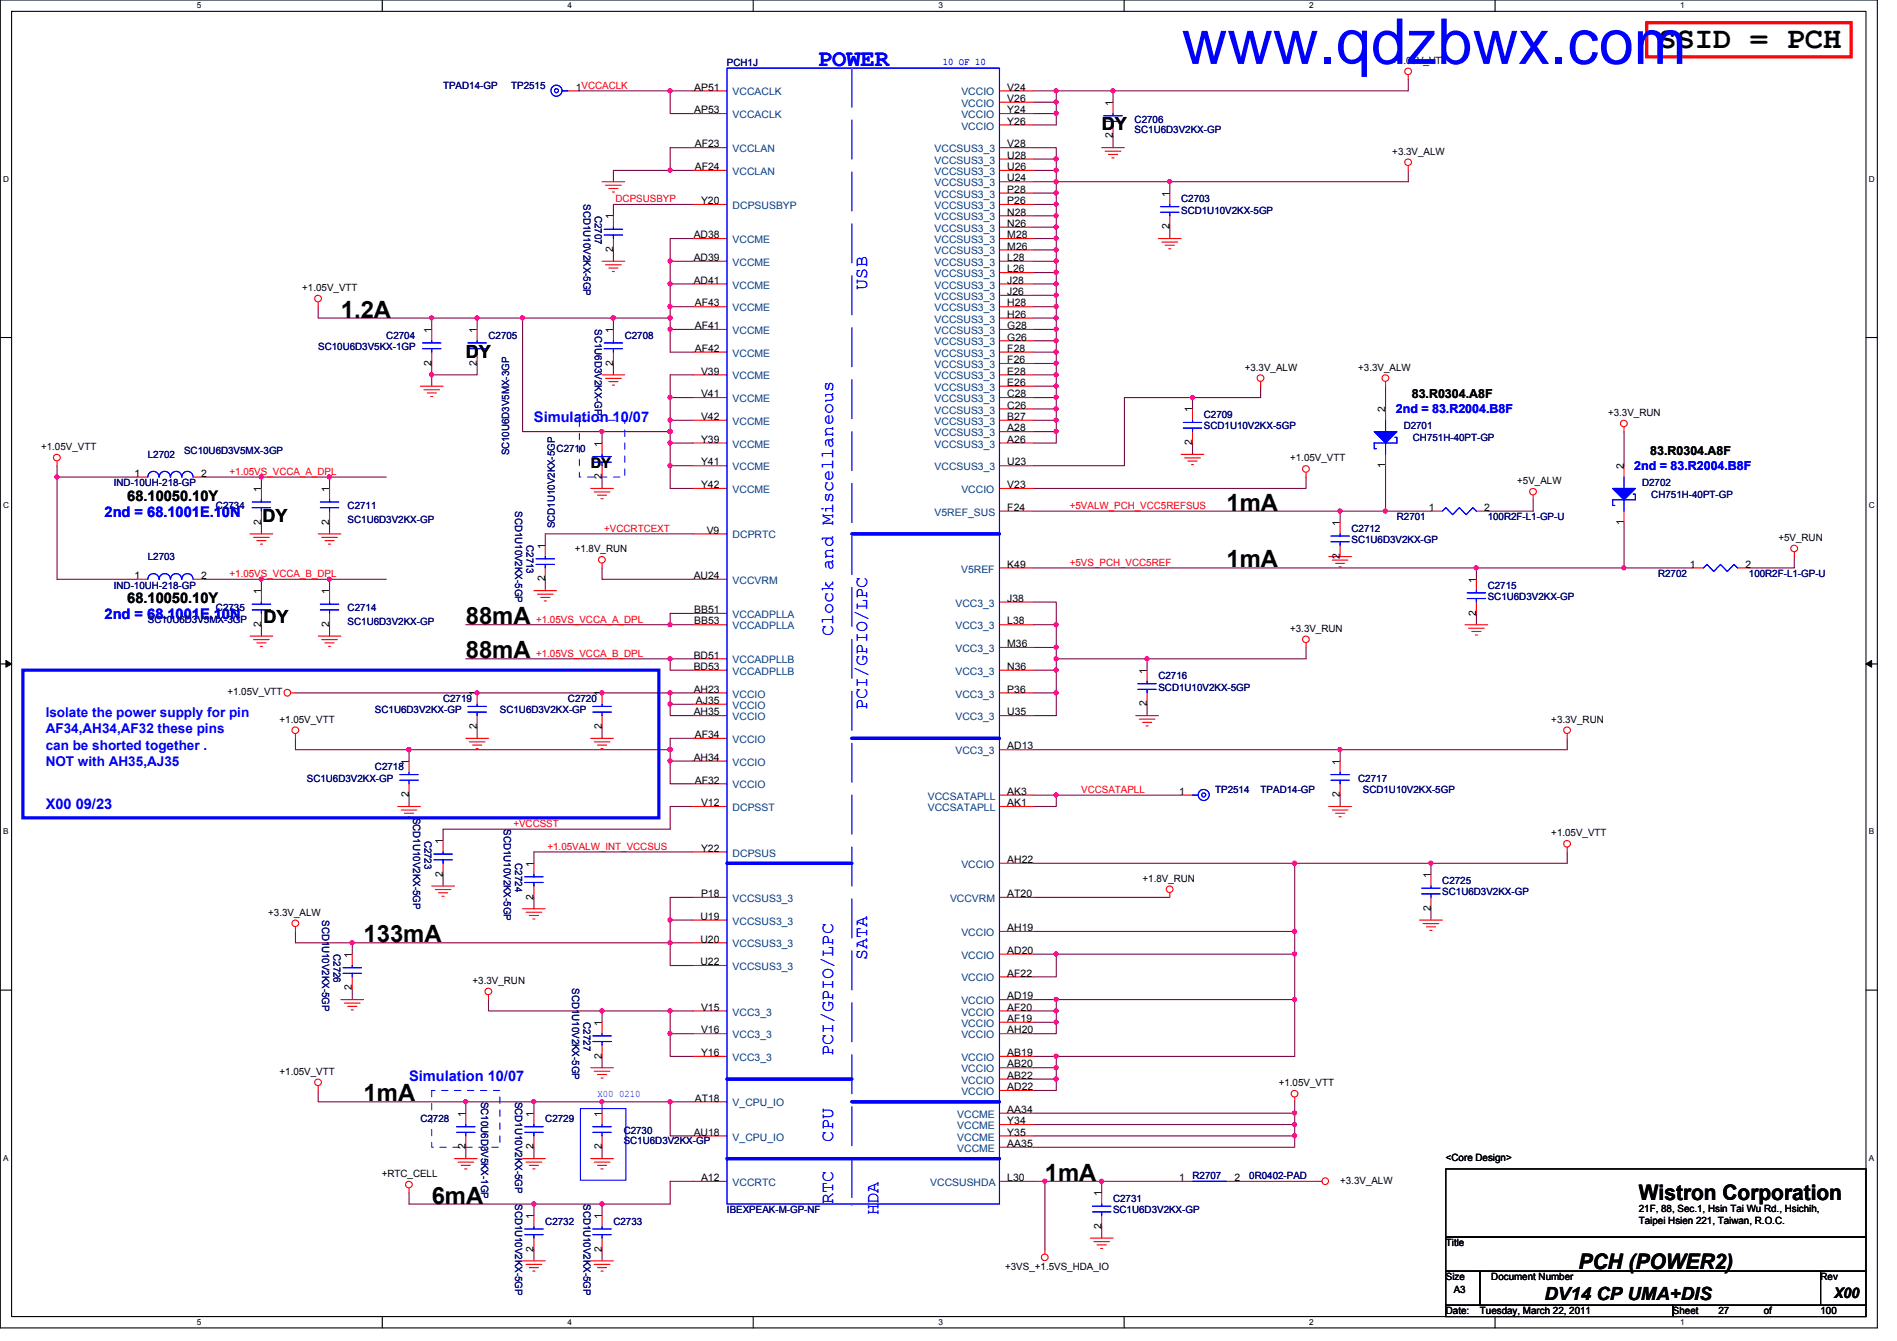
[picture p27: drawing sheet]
<svg xmlns="http://www.w3.org/2000/svg" width="297mm" height="210mm" viewBox="0 0 297 210" stroke-linecap="round" stroke-linejoin="round" font-family="sans-serif">
<defs><g id="words">
<text font-size="9.9" fill="#00f" x="185" y="10">www.qdzbwx.com</text>
<text font-size="4.8" x="259.6" y="7.6">SSID = PCH</text>
<text font-size="3.7" fill="#00f" x="128.1" y="10.3">POWER</text>
<g font-size="3.7">
<text x="53.4" y="49.7">1.2A</text>
<text x="192.1" y="79.9">1mA</text>
<text x="192.1" y="88.8">1mA</text>
<text x="72.9" y="97.7">88mA</text>
<text x="72.9" y="103">88mA</text>
<text x="56.9" y="147.5">133mA</text>
<text x="56.9" y="172.4">1mA</text>
<text x="163.6" y="184.8">1mA</text>
<text x="67.6" y="188.4">6mA</text>
</g>
<g font-size="3.3">
<text x="256.6" y="187.9">Wistron Corporation</text>
<text x="247.2" y="198.6">PCH (POWER2)</text>
</g>
<g font-size="2.8">
<text x="172.5" y="20.4">DY</text>
<text x="72.9" y="56">DY</text>
<text x="41.1" y="81.7">DY</text>
<text x="41.3" y="97.6">DY</text>
<text x="241.8" y="203.5">DV14 CP UMA+DIS</text>
</g>
<g font-size="2.8" fill="#00f">
<text x="135.8" y="45.3" transform="rotate(-90 135.8 45.3)">USB</text>
<text x="130.5" y="99.6" transform="rotate(-90 130.5 99.6)">Clock and Miscellaneous</text>
<text x="135.8" y="111.1" transform="rotate(-90 135.8 111.1)">PCI/GPIO/LPC</text>
<text x="135.8" y="150.2" transform="rotate(-90 135.8 150.2)">SATA</text>
<text x="130.5" y="165.4" transform="rotate(-90 130.5 165.4)">PCI/GPIO/LPC</text>
<text x="130.5" y="178.7" transform="rotate(-90 130.5 178.7)">CPU</text>
<text x="130.5" y="188.5" transform="rotate(-90 130.5 188.5)">RTC</text>
<text x="137.6" y="190.2" transform="rotate(-90 137.6 190.2)">HDA</text>
</g>
<g font-size="2.3" fill="#00f">
<text x="83.6" y="66.1">Simulation 10/07</text>
<text x="16.4" y="80.9">2nd = 68.1001E.10N</text>
<text x="16.4" y="96.9">2nd = 68.1001E.10N</text>
<text x="7.2" y="126.6">X00 09/23</text>
<text x="64" y="169.2">Simulation 10/07</text>
</g>
<g font-size="2.3">
<text x="92.5" y="73.2">DY</text>
<text x="19.9" y="78.4">68.10050.10Y</text>
<text x="19.9" y="94.4">68.10050.10Y</text>
<text x="287.2" y="203.2">X00</text>
</g>
<g font-size="2.1" fill="#00f">
<text x="7.2" y="112.2">Isolate the power supply for pin</text>
<text x="7.2" y="114.8">AF34,AH34,AF32 these pins</text>
<text x="7.2" y="117.4">can be shorted together .</text>
<text x="7.2" y="120">NOT with AH35,AJ35</text>
</g>
<g font-size="1.9" fill="#00f">
<text x="218.6" y="64.6">2nd = 83.R2004.B8F</text>
<text x="255.9" y="73.5">2nd = 83.R2004.B8F</text>
</g>
<g font-size="1.9">
<text x="221.1" y="62.3">83.R0304.A8F</text>
<text x="258.4" y="71.2">83.R0304.A8F</text>
</g>
<g font-size="1.6" fill="#000080">
<text x="113.8" y="10.3">PCH1J</text>
<text x="69.4" y="13.9">TPAD14-GP</text>
<text x="80" y="13.9">TP2515</text>
<text x="177.7" y="19.2">C2706</text>
<text x="177.7" y="20.8">SC1U6D3V2KX-GP</text>
<text x="91.4" y="32" transform="rotate(90 91.4 32)">SCD1U10V2KX-5GP</text>
<text x="93.1" y="33.8" transform="rotate(90 93.1 33.8)">C2707</text>
<text x="185" y="31.7">C2703</text>
<text x="185" y="33.4">SCD1U10V2KX-5GP</text>
<text x="60.5" y="53">C2704</text>
<text x="76.5" y="53">C2705</text>
<text x="93.1" y="51.6" transform="rotate(90 93.1 51.6)">SC1U6D3V2KX-GP</text>
<text x="97.8" y="53">C2708</text>
<text x="49.8" y="54.8">SC10U6D3V5KX-1GP</text>
<text x="188.5" y="65.4">C2709</text>
<text x="23.2" y="71.7">L2702</text>
<text x="28.8" y="71.1">SC10U6D3V5MX-3GP</text>
<text x="79.8" y="71.3" transform="rotate(-90 79.8 71.3)">SC10U6D3V5MX-3GP</text>
<text x="87.2" y="70.8">C2710</text>
<text x="188.5" y="67.2">SCD1U10V2KX-5GP</text>
<text x="219.8" y="67.2">D2701</text>
<text x="221.2" y="69">CH751H-40PT-GP</text>
<text x="17.8" y="76.1">IND-10UH-218-GP</text>
<text x="257.1" y="76.1">D2702</text>
<text x="258.6" y="77.9">CH751H-40PT-GP</text>
<text x="33.8" y="79.7">C2734</text>
<text x="54.4" y="79.7">C2711</text>
<text x="54.4" y="81.8">SC1U6D3V2KX-GP</text>
<text x="80.7" y="80" transform="rotate(90 80.7 80)">SCD1U10V2KX-5GP</text>
<text x="86.9" y="82.7" transform="rotate(-90 86.9 82.7)">SCD1U10V2KX-5GP</text>
<text x="211.6" y="83.2">C2712</text>
<text x="218.7" y="81.4">R2701</text>
<text x="233" y="81.4">100R2F-L1-GP-U</text>
<text x="23.2" y="87.7">L2703</text>
<text x="82.5" y="85.3" transform="rotate(90 82.5 85.3)">C2713</text>
<text x="211.6" y="85">SC1U6D3V2KX-GP</text>
<text x="17.8" y="92.1">IND-10UH-218-GP</text>
<text x="33.8" y="95.7">C2735</text>
<text x="54.4" y="95.7">C2714</text>
<text x="233" y="92.1">C2715</text>
<text x="233" y="93.9">SC1U6D3V2KX-GP</text>
<text x="259.6" y="90.3">R2702</text>
<text x="273.8" y="90.3">100R2F-L1-GP-U</text>
<text x="23.2" y="97.5">SC10U6D3V5MX-3GP</text>
<text x="54.4" y="97.8">SC1U6D3V2KX-GP</text>
<text x="181.4" y="106.3">C2716</text>
<text x="58.7" y="111.7">SC1U6D3V2KX-GP</text>
<text x="69.4" y="109.9">C2719</text>
<text x="78.3" y="111.7">SC1U6D3V2KX-GP</text>
<text x="88.9" y="109.9">C2720</text>
<text x="181.4" y="108.1">SCD1U10V2KX-5GP</text>
<text x="48" y="122.3">SC1U6D3V2KX-GP</text>
<text x="58.7" y="120.6">C2718</text>
<text x="190.3" y="124.1">TP2514</text>
<text x="197.4" y="124.1">TPAD14-GP</text>
<text x="212.7" y="122.3">C2717</text>
<text x="213.4" y="124.1">SCD1U10V2KX-5GP</text>
<text x="64.7" y="128" transform="rotate(90 64.7 128)">SCD1U10V2KX-5GP</text>
<text x="66.5" y="131.6" transform="rotate(90 66.5 131.6)">C2723</text>
<text x="78.9" y="129.8" transform="rotate(90 78.9 129.8)">SCD1U10V2KX-5GP</text>
<text x="80.7" y="135.1" transform="rotate(90 80.7 135.1)">C2724</text>
<text x="225.8" y="138.3">C2725</text>
<text x="225.8" y="140.1">SC1U6D3V2KX-GP</text>
<text x="50.5" y="144" transform="rotate(90 50.5 144)">SCD1U10V2KX-5GP</text>
<text x="52.2" y="149.4" transform="rotate(90 52.2 149.4)">C2726</text>
<text x="89.6" y="154.7" transform="rotate(90 89.6 154.7)">SCD1U10V2KX-5GP</text>
<text x="91.4" y="160" transform="rotate(90 91.4 160)">C2727</text>
<text x="75.3" y="172.5" transform="rotate(90 75.3 172.5)">SC10U6D3V5KX-1GP</text>
<text x="80.7" y="172.5" transform="rotate(90 80.7 172.5)">SCD1U10V2KX-5GP</text>
<text x="65.8" y="175.7">C2728</text>
<text x="85.4" y="175.7">C2729</text>
<text x="97.7" y="177.5">C2730</text>
<text x="97.7" y="179.1">SC1U6D3V2KX-GP</text>
<text x="186.7" y="184.6">R2707</text>
<text x="195.6" y="184.6">0R0402-PAD</text>
<text x="80.7" y="188.5" transform="rotate(90 80.7 188.5)">SCD1U10V2KX-5GP</text>
<text x="85.4" y="191.7">C2732</text>
<text x="91.4" y="188.5" transform="rotate(90 91.4 188.5)">SCD1U10V2KX-5GP</text>
<text x="96.1" y="191.7">C2733</text>
<text x="113.8" y="189.9">IBEXPEAK-M-GP-NF</text>
<text x="174.3" y="188.1">C2731</text>
<text x="174.3" y="189.9">SC1U6D3V2KX-GP</text>
</g>
<g font-size="1.6" fill="#00f">
<text x="147.6" y="10.1">10 OF 10</text>
<text x="93.6" y="171.7">X00 0210</text>
</g>
<g font-size="1.6">
<text x="218" y="10">+1.05V_VTT</text>
<text x="90.2" y="14.2">1VCCACLK</text>
<text x="108.7" y="14.2">AP51</text>
<text x="108.7" y="17.7">AP53</text>
<text x="157.7" y="14.2">V24</text>
<text x="157.7" y="16">V26</text>
<text x="157.7" y="17.7">Y24</text>
<text x="174.2" y="16.6" transform="rotate(-90 174.2 16.6)">1</text>
<text x="108.8" y="23.1">AF23</text>
<text x="157.7" y="19.5">Y26</text>
<text x="157.7" y="23.1">V28</text>
<text x="174.2" y="21.7" transform="rotate(-90 174.2 21.7)">2</text>
<text x="108.8" y="26.6">AF24</text>
<text x="157.7" y="28.4">U24</text>
<text x="157.7" y="26.6">U26</text>
<text x="157.7" y="24.8">U28</text>
<text x="218" y="24.2">+3.3V_ALW</text>
<text x="96" y="34.3" transform="rotate(-90 96 34.3)">1</text>
<text x="109.8" y="32">Y20</text>
<text x="157.7" y="35.5">N26</text>
<text x="157.7" y="33.7">N28</text>
<text x="157.7" y="32">P26</text>
<text x="157.7" y="30.2">P28</text>
<text x="183.1" y="35.9" transform="rotate(-90 183.1 35.9)">2</text>
<text x="183.1" y="30.8" transform="rotate(-90 183.1 30.8)">1</text>
<text x="96" y="39.5" transform="rotate(-90 96 39.5)">2</text>
<text x="108.6" y="37.3">AD38</text>
<text x="108.6" y="40.9">AD39</text>
<text x="157.7" y="40.9">L28</text>
<text x="157.7" y="39.1">M26</text>
<text x="157.7" y="37.3">M28</text>
<text x="47.3" y="45.6">+1.05V_VTT</text>
<text x="108.6" y="44.4">AD41</text>
<text x="108.8" y="48">AF43</text>
<text x="157.7" y="48">H28</text>
<text x="157.7" y="46.2">J26</text>
<text x="157.7" y="44.4">J28</text>
<text x="157.7" y="42.6">L26</text>
<text x="67.6" y="52.1" transform="rotate(-90 67.6 52.1)">1</text>
<text x="74.7" y="52.1" transform="rotate(-90 74.7 52.1)">1</text>
<text x="96" y="52.1" transform="rotate(-90 96 52.1)">1</text>
<text x="108.8" y="51.5">AF41</text>
<text x="157.7" y="53.3">G26</text>
<text x="157.7" y="51.5">G28</text>
<text x="157.7" y="49.7">H26</text>
<text x="67.6" y="57.2" transform="rotate(-90 67.6 57.2)">2</text>
<text x="74.7" y="57.2" transform="rotate(-90 74.7 57.2)">2</text>
<text x="96" y="57.2" transform="rotate(-90 96 57.2)">2</text>
<text x="108.8" y="55.1">AF42</text>
<text x="109.8" y="58.6">V39</text>
<text x="157.7" y="58.6">E28</text>
<text x="157.7" y="56.9">F26</text>
<text x="157.7" y="55.1">F28</text>
<text x="194.9" y="58">+3.3V_ALW</text>
<text x="212.7" y="58">+3.3V_ALW</text>
<text x="109.8" y="62.2">V41</text>
<text x="109.8" y="65.7">V42</text>
<text x="157.7" y="65.7">B27</text>
<text x="157.7" y="64">C26</text>
<text x="157.7" y="62.2">C28</text>
<text x="157.7" y="60.4">E26</text>
<text x="186.7" y="64.6" transform="rotate(-90 186.7 64.6)">1</text>
<text x="216.9" y="64.6" transform="rotate(-90 216.9 64.6)">2</text>
<text x="251.8" y="65.1">+3.3V_RUN</text>
<text x="6.4" y="70.4">+1.05V_VTT</text>
<text x="94.2" y="69.9" transform="rotate(-90 94.2 69.9)">1</text>
<text x="109.8" y="69.3">Y39</text>
<text x="157.7" y="69.3">A26</text>
<text x="157.7" y="67.5">A28</text>
<text x="186.7" y="69.7" transform="rotate(-90 186.7 69.7)">2</text>
<text x="21" y="74.6">1</text>
<text x="31.5" y="74.6">2</text>
<text x="40.9" y="77" transform="rotate(-90 40.9 77)">1</text>
<text x="51.6" y="77" transform="rotate(-90 51.6 77)">1</text>
<text x="94.2" y="75" transform="rotate(-90 94.2 75)">2</text>
<text x="109.8" y="72.9">Y41</text>
<text x="109.8" y="76.4">Y42</text>
<text x="157.7" y="76.4">V23</text>
<text x="157.7" y="72.9">U23</text>
<text x="202" y="72.2">+1.05V_VTT</text>
<text x="216.9" y="73.2" transform="rotate(-90 216.9 73.2)">1</text>
<text x="237.6" y="75.8">+5V_ALW</text>
<text x="254.3" y="73.4" transform="rotate(-90 254.3 73.4)">2</text>
<text x="40.9" y="82.1" transform="rotate(-90 40.9 82.1)">2</text>
<text x="51.6" y="82.1" transform="rotate(-90 51.6 82.1)">2</text>
<text x="110.7" y="83.5">V9</text>
<text x="157.7" y="80">F24</text>
<text x="209.8" y="82.3" transform="rotate(-90 209.8 82.3)">1</text>
<text x="223.7" y="80">1</text>
<text x="232.4" y="80">2</text>
<text x="254.3" y="82.1" transform="rotate(-90 254.3 82.1)">1</text>
<text x="85.3" y="85.9" transform="rotate(-90 85.3 85.9)">1</text>
<text x="90" y="86.4">+1.8V_RUN</text>
<text x="157.7" y="88.9">K49</text>
<text x="209.8" y="87.5" transform="rotate(-90 209.8 87.5)">2</text>
<text x="264.6" y="88.9">1</text>
<text x="273.3" y="88.9">2</text>
<text x="278.5" y="84.7">+5V_RUN</text>
<text x="21" y="90.6">1</text>
<text x="31.5" y="90.6">2</text>
<text x="40.9" y="93" transform="rotate(-90 40.9 93)">1</text>
<text x="51.6" y="93" transform="rotate(-90 51.6 93)">1</text>
<text x="85.3" y="91" transform="rotate(-90 85.3 91)">2</text>
<text x="108.6" y="90.6">AU24</text>
<text x="108.7" y="96">BB51</text>
<text x="157.7" y="94.2">J38</text>
<text x="231.1" y="91.2" transform="rotate(-90 231.1 91.2)">1</text>
<text x="40.9" y="98.1" transform="rotate(-90 40.9 98.1)">2</text>
<text x="51.6" y="98.1" transform="rotate(-90 51.6 98.1)">2</text>
<text x="108.7" y="97.7">BB53</text>
<text x="157.7" y="97.7">L38</text>
<text x="157.7" y="101.3">M36</text>
<text x="202" y="98.9">+3.3V_RUN</text>
<text x="231.1" y="96.4" transform="rotate(-90 231.1 96.4)">2</text>
<text x="108.6" y="103.1">BD51</text>
<text x="108.6" y="104.9">BD53</text>
<text x="157.7" y="104.9">N36</text>
<text x="179.6" y="105.5" transform="rotate(-90 179.6 105.5)">1</text>
<text x="35.6" y="108.8">+1.05V_VTT</text>
<text x="43.8" y="113.1">+1.05V_VTT</text>
<text x="74.7" y="109" transform="rotate(-90 74.7 109)">1</text>
<text x="94.2" y="109" transform="rotate(-90 94.2 109)">1</text>
<text x="108.6" y="112">AH35</text>
<text x="108.6" y="108.4">AH23</text>
<text x="109" y="110.2">AJ35</text>
<text x="157.7" y="108.4">P36</text>
<text x="157.7" y="112">U35</text>
<text x="179.6" y="110.6" transform="rotate(-90 179.6 110.6)">2</text>
<text x="242.9" y="113.1">+3.3V_RUN</text>
<text x="64" y="119.7" transform="rotate(-90 64 119.7)">1</text>
<text x="74.7" y="114.1" transform="rotate(-90 74.7 114.1)">2</text>
<text x="94.2" y="114.1" transform="rotate(-90 94.2 114.1)">2</text>
<text x="108.6" y="119.1">AH34</text>
<text x="108.8" y="115.5">AF34</text>
<text x="157.7" y="117.3">AD13</text>
<text x="209.8" y="119.7" transform="rotate(-90 209.8 119.7)">1</text>
<text x="64" y="124.8" transform="rotate(-90 64 124.8)">2</text>
<text x="108.8" y="122.6">AF32</text>
<text x="157.7" y="124.4">AK3</text>
<text x="184.6" y="124.4">1</text>
<text x="209.8" y="124.8" transform="rotate(-90 209.8 124.8)">2</text>
<text x="109.8" y="126.2">V12</text>
<text x="157.7" y="126.2">AK1</text>
<text x="242.9" y="130.9">+1.05V_VTT</text>
<text x="69.3" y="137.2" transform="rotate(-90 69.3 137.2)">2</text>
<text x="69.3" y="132.1" transform="rotate(-90 69.3 132.1)">1</text>
<text x="83.6" y="135.7" transform="rotate(-90 83.6 135.7)">1</text>
<text x="109.8" y="133.3">Y22</text>
<text x="157.7" y="135.1">AH22</text>
<text x="224" y="137.5" transform="rotate(-90 224 137.5)">1</text>
<text x="42" y="143.3">+3.3V_ALW</text>
<text x="83.6" y="140.8" transform="rotate(-90 83.6 140.8)">2</text>
<text x="109.7" y="144">U19</text>
<text x="109.8" y="140.4">P18</text>
<text x="157.7" y="140.4">AT20</text>
<text x="178.9" y="138">+1.8V_RUN</text>
<text x="224" y="142.6" transform="rotate(-90 224 142.6)">2</text>
<text x="55.1" y="149.9" transform="rotate(-90 55.1 149.9)">1</text>
<text x="109.7" y="147.5">U20</text>
<text x="157.7" y="149.3">AD20</text>
<text x="157.7" y="145.8">AH19</text>
<text x="55.1" y="155" transform="rotate(-90 55.1 155)">2</text>
<text x="74" y="154">+3.3V_RUN</text>
<text x="109.7" y="151.1">U22</text>
<text x="157.7" y="152.9">AF22</text>
<text x="94.2" y="160.6" transform="rotate(-90 94.2 160.6)">1</text>
<text x="109.8" y="158.2">V15</text>
<text x="109.8" y="161.8">V16</text>
<text x="157.7" y="156.4">AD19</text>
<text x="157.7" y="158.2">AF20</text>
<text x="157.7" y="160">AF19</text>
<text x="157.7" y="161.8">AH20</text>
<text x="94.2" y="165.7" transform="rotate(-90 94.2 165.7)">2</text>
<text x="109.8" y="165.3">Y16</text>
<text x="157.7" y="165.3">AB19</text>
<text x="157.7" y="167.1">AB20</text>
<text x="43.8" y="168.2">+1.05V_VTT</text>
<text x="108.8" y="172.4">AT18</text>
<text x="157.7" y="170.6">AD22</text>
<text x="157.7" y="168.9">AB22</text>
<text x="200.2" y="170">+1.05V_VTT</text>
<text x="72.9" y="179.9" transform="rotate(-90 72.9 179.9)">2</text>
<text x="72.9" y="174.8" transform="rotate(-90 72.9 174.8)">1</text>
<text x="83.6" y="179.9" transform="rotate(-90 83.6 179.9)">2</text>
<text x="83.6" y="174.8" transform="rotate(-90 83.6 174.8)">1</text>
<text x="94.2" y="179.9" transform="rotate(-90 94.2 179.9)">2</text>
<text x="94.2" y="174.8" transform="rotate(-90 94.2 174.8)">1</text>
<text x="108.6" y="177.8">AU18</text>
<text x="157.7" y="174.2">AA34</text>
<text x="157.7" y="176">Y34</text>
<text x="157.7" y="177.8">Y35</text>
<text x="157.7" y="179.5">AA35</text>
<text x="59.8" y="184.2">+RTC_CELL</text>
<text x="109.8" y="184.9">A12</text>
<text x="157.7" y="184.9">L30</text>
<text x="184.6" y="184.9">1</text>
<text x="193.3" y="184.9">2</text>
<text x="209.8" y="185.3">+3.3V_ALW</text>
<text x="226.4" y="181.7">&lt;Core Design&gt;</text>
<text x="83.6" y="190.8" transform="rotate(-90 83.6 190.8)">1</text>
<text x="94.2" y="190.8" transform="rotate(-90 94.2 190.8)">1</text>
<text x="172.5" y="187.2" transform="rotate(-90 172.5 187.2)">1</text>
<text x="256.6" y="189.7">21F, 88, Sec.1, Hsin Tai Wu Rd., Hsichih,</text>
<text x="256.6" y="191.6">Taipei Hsien 221, Taiwan, R.O.C.</text>
<text x="83.6" y="195.9" transform="rotate(-90 83.6 195.9)">2</text>
<text x="94.2" y="195.9" transform="rotate(-90 94.2 195.9)">2</text>
<text x="172.5" y="192.4" transform="rotate(-90 172.5 192.4)">2</text>
<text x="226.4" y="195.1">Title</text>
<text x="157.4" y="198.8">+3VS_+1.5VS_HDA_IO</text>
<text x="226.4" y="200.4">Size</text>
<text x="227.6" y="202.4">A3</text>
<text x="233.5" y="200.4">Document Number</text>
<text x="285.1" y="200.4">Rev</text>
<text x="226.4" y="205.7">Date:</text>
<text x="231.7" y="205.7">Tuesday, March 22, 2011</text>
<text x="262" y="205.7">Sheet</text>
<text x="269.1" y="205.7">27</text>
<text x="276.2" y="205.7">of</text>
<text x="285.1" y="205.7">100</text>
</g>
<g font-size="1.6" fill="#004080">
<text x="114.7" y="14.9">VCCACLK</text>
<text x="150.5" y="14.9">VCCIO</text>
<text x="150.5" y="16.7">VCCIO</text>
<text x="114.7" y="23.8">VCCLAN</text>
<text x="114.7" y="18.5">VCCACLK</text>
<text x="146.3" y="23.8">VCCSUS3_3</text>
<text x="150.5" y="18.5">VCCIO</text>
<text x="150.5" y="20.3">VCCIO</text>
<text x="114.7" y="27.4">VCCLAN</text>
<text x="146.3" y="29.2">VCCSUS3_3</text>
<text x="146.3" y="27.4">VCCSUS3_3</text>
<text x="146.3" y="25.6">VCCSUS3_3</text>
<text x="114.7" y="32.7">DCPSUSBYP</text>
<text x="146.3" y="34.5">VCCSUS3_3</text>
<text x="146.3" y="32.7">VCCSUS3_3</text>
<text x="146.3" y="30.9">VCCSUS3_3</text>
<text x="114.7" y="38.1">VCCME</text>
<text x="114.7" y="41.6">VCCME</text>
<text x="146.3" y="41.6">VCCSUS3_3</text>
<text x="146.3" y="39.8">VCCSUS3_3</text>
<text x="146.3" y="38.1">VCCSUS3_3</text>
<text x="146.3" y="36.3">VCCSUS3_3</text>
<text x="114.7" y="45.2">VCCME</text>
<text x="146.3" y="46.9">VCCSUS3_3</text>
<text x="146.3" y="45.2">VCCSUS3_3</text>
<text x="146.3" y="43.4">VCCSUS3_3</text>
<text x="114.7" y="52.3">VCCME</text>
<text x="114.7" y="48.7">VCCME</text>
<text x="146.3" y="52.3">VCCSUS3_3</text>
<text x="146.3" y="50.5">VCCSUS3_3</text>
<text x="146.3" y="48.7">VCCSUS3_3</text>
<text x="114.7" y="55.8">VCCME</text>
<text x="114.7" y="59.4">VCCME</text>
<text x="146.3" y="59.4">VCCSUS3_3</text>
<text x="146.3" y="57.6">VCCSUS3_3</text>
<text x="146.3" y="55.8">VCCSUS3_3</text>
<text x="146.3" y="54.1">VCCSUS3_3</text>
<text x="114.7" y="62.9">VCCME</text>
<text x="146.3" y="64.7">VCCSUS3_3</text>
<text x="146.3" y="62.9">VCCSUS3_3</text>
<text x="146.3" y="61.2">VCCSUS3_3</text>
<text x="114.7" y="66.5">VCCME</text>
<text x="114.7" y="70.1">VCCME</text>
<text x="146.3" y="70.1">VCCSUS3_3</text>
<text x="146.3" y="68.3">VCCSUS3_3</text>
<text x="146.3" y="66.5">VCCSUS3_3</text>
<text x="114.7" y="73.6">VCCME</text>
<text x="114.7" y="77.2">VCCME</text>
<text x="146.3" y="73.6">VCCSUS3_3</text>
<text x="150.5" y="77.2">VCCIO</text>
<text x="146.3" y="80.7">V5REF_SUS</text>
<text x="114.7" y="84.3">DCPRTC</text>
<text x="150.5" y="89.6">V5REF</text>
<text x="114.7" y="91.4">VCCVRM</text>
<text x="149.6" y="95">VCC3_3</text>
<text x="114.7" y="98.5">VCCADPLLA</text>
<text x="114.7" y="96.7">VCCADPLLA</text>
<text x="149.6" y="98.5">VCC3_3</text>
<text x="114.7" y="103.8">VCCADPLLB</text>
<text x="114.7" y="105.6">VCCADPLLB</text>
<text x="149.6" y="102.1">VCC3_3</text>
<text x="149.6" y="105.6">VCC3_3</text>
<text x="114.7" y="111">VCCIO</text>
<text x="114.7" y="112.7">VCCIO</text>
<text x="114.7" y="109.2">VCCIO</text>
<text x="149.6" y="109.2">VCC3_3</text>
<text x="149.6" y="112.7">VCC3_3</text>
<text x="114.7" y="116.3">VCCIO</text>
<text x="114.7" y="119.8">VCCIO</text>
<text x="149.6" y="118.1">VCC3_3</text>
<text x="114.7" y="123.4">VCCIO</text>
<text x="145.3" y="125.2">VCCSATAPLL</text>
<text x="114.7" y="127">DCPSST</text>
<text x="145.3" y="127">VCCSATAPLL</text>
<text x="114.7" y="134.1">DCPSUS</text>
<text x="150.5" y="135.8">VCCIO</text>
<text x="114.7" y="141.2">VCCSUS3_3</text>
<text x="148.8" y="141.2">VCCVRM</text>
<text x="114.7" y="144.7">VCCSUS3_3</text>
<text x="114.7" y="148.3">VCCSUS3_3</text>
<text x="150.5" y="146.5">VCCIO</text>
<text x="114.7" y="151.8">VCCSUS3_3</text>
<text x="150.5" y="150.1">VCCIO</text>
<text x="150.5" y="153.6">VCCIO</text>
<text x="114.7" y="159">VCC3_3</text>
<text x="150.5" y="157.2">VCCIO</text>
<text x="150.5" y="159">VCCIO</text>
<text x="150.5" y="160.7">VCCIO</text>
<text x="114.7" y="162.5">VCC3_3</text>
<text x="114.7" y="166.1">VCC3_3</text>
<text x="150.5" y="162.5">VCCIO</text>
<text x="150.5" y="166.1">VCCIO</text>
<text x="150.5" y="167.9">VCCIO</text>
<text x="114.7" y="173.2">V_CPU_IO</text>
<text x="150.5" y="171.4">VCCIO</text>
<text x="150.5" y="169.6">VCCIO</text>
<text x="114.7" y="178.5">V_CPU_IO</text>
<text x="149.9" y="175">VCCME</text>
<text x="149.9" y="176.7">VCCME</text>
<text x="149.9" y="178.5">VCCME</text>
<text x="114.7" y="185.6">VCCRTC</text>
<text x="145.7" y="185.6">VCCSUSHDA</text>
<text x="149.9" y="180.3">VCCME</text>
</g>
<g font-size="1.6" fill="#f00">
<text x="96.4" y="31.7">DCPSUSBYP</text>
<text x="35.9" y="74.3">+1.05VS_VCCA_A_DPL</text>
<text x="94.6" y="83.2">+VCCRTCEXT</text>
<text x="167.5" y="79.7">+5VALW_PCH_VCC5REFSUS</text>
<text x="167.5" y="88.6">+5VS_PCH_VCC5REF</text>
<text x="35.9" y="90.3">+1.05VS_VCCA_B_DPL</text>
<text x="83.9" y="97.5">+1.05VS_VCCA_A_DPL</text>
<text x="83.9" y="102.8">+1.05VS_VCCA_B_DPL</text>
<text x="169.3" y="124.1">VCCSATAPLL</text>
<text x="80.4" y="129.5">+VCCSST</text>
<text x="85.7" y="133">+1.05VALW_INT_VCCSUS</text>
</g>
<g font-size="1.3">
<text x="30.8" y="1.3">5</text>
<text x="88.9" y="1.3">4</text>
<text x="146.9" y="1.3">3</text>
<text x="205" y="1.3">2</text>
<text x="263.1" y="1.3">1</text>
<text x=".5" y="28.4">D</text>
<text x="292.6" y="28.4">D</text>
<text x=".5" y="79.5">C</text>
<text x="292.6" y="79.5">C</text>
<text x=".5" y="130.6">B</text>
<text x="292.6" y="130.6">B</text>
<text x=".5" y="181.7">A</text>
<text x="292.6" y="181.7">A</text>
<text x="30.8" y="207.4">5</text>
<text x="88.9" y="207.4">4</text>
<text x="146.9" y="207.4">3</text>
<text x="205" y="207.4">2</text>
<text x="263.1" y="207.4">1</text>
</g>
</g></defs>
<path d="M0 0h294v207.9h-294zM1.8 1.8h290.4v204.3h-290.4z" fill="none" stroke="#000" stroke-width=".17"/>
<g fill="#fff">
<path d="M30.8 .2h.7v1.4h-.7z"/>
<path d="M30.8 206.2h.7v1.4h-.7z"/>
</g>
<path d="M59.9 0v1.8M59.9 206.1v1.8" fill="none" stroke="#000" stroke-width=".17"/>
<g fill="#fff">
<path d="M88.9 .2h.6v1.4h-.6z"/>
<path d="M88.9 206.2h.6v1.4h-.6z"/>
</g>
<path d="M117.9 0v1.8M117.9 206.1v1.8" fill="none" stroke="#000" stroke-width=".17"/>
<g fill="#fff">
<path d="M146.9 .2h.7v1.4h-.7z"/>
<path d="M146.9 206.2h.7v1.4h-.7z"/>
</g>
<path d="M176 0v1.8M176 206.1v1.8" fill="none" stroke="#000" stroke-width=".17"/>
<g fill="#fff">
<path d="M205 .2h.7v1.4h-.7z"/>
<path d="M205 206.2h.7v1.4h-.7z"/>
</g>
<path d="M234.1 0v1.8M234.1 206.1v1.8" fill="none" stroke="#000" stroke-width=".17"/>
<g fill="#fff">
<path d="M263.1 .2h.7v1.4h-.7z"/>
<path d="M263.1 206.2h.7v1.4h-.7z"/>
<path d="M.5 27.3h.9v1.4h-.9z"/>
<path d="M292.6 27.3h.9v1.4h-.9z"/>
<path d="M.5 78.4h.9v1.4h-.9z"/>
<path d="M292.6 78.4h.9v1.4h-.9z"/>
</g>
<path d="M0 52.8h1.8M292.2 52.8h1.8" fill="none" stroke="#000" stroke-width=".17"/>
<g fill="#fff">
<path d="M.5 129.5h.8v1.4h-.8z"/>
<path d="M292.6 129.5h.9v1.4h-.9z"/>
</g>
<path d="M0 103.9h1.8M292.2 103.9h1.8" fill="none" stroke="#000" stroke-width=".17"/>
<path d="M.9 103.4l.9 .5-.9 .5zM292.2 103.9l.9-.5v1z" fill="#000"/>
<path d="M.9 103.4l.9 .5-.9 .5zM292.2 103.9l.9-.5v1z" fill="none" stroke="#000" stroke-width=".16"/>
<g fill="#fff">
<path d="M.5 180.5h.8v1.4h-.8z"/>
<path d="M292.6 180.5h.9v1.4h-.9z"/>
</g>
<path d="M0 155h1.8M292.2 155h1.8" fill="none" stroke="#000" stroke-width=".17"/>
<path d="M108.5 14.2h-3.6v3.6h3.6M108.5 23.1h-3.6v3.6h3.6" fill="none" stroke="#800040" stroke-width=".17"/>
<circle cx="104.9" cy="26.6" r=".32" fill="#f0f"/>
<circle cx="104.9" cy="26.6" r=".32" fill="none" stroke="#f0f" stroke-width=".17"/>
<path d="M108.5 37.3h-3.6v3.6M108.5 51.6h-3.6v3.5h3.6" fill="none" stroke="#800040" stroke-width=".17"/>
<circle cx="104.9" cy="51.5" r=".32" fill="#f0f"/>
<circle cx="104.9" cy="51.5" r=".32" fill="none" stroke="#f0f" stroke-width=".17"/>
<path d="M108.5 48h-3.6v1.8" fill="none" stroke="#800040" stroke-width=".17"/>
<circle cx="104.9" cy="48" r=".32" fill="#f0f"/>
<circle cx="104.9" cy="48" r=".32" fill="none" stroke="#f0f" stroke-width=".17"/>
<path d="M108.5 40.9h-3.6v3.5h3.6" fill="none" stroke="#800040" stroke-width=".17"/>
<circle cx="104.9" cy="40.9" r=".32" fill="#f0f"/>
<circle cx="104.9" cy="40.9" r=".32" fill="none" stroke="#f0f" stroke-width=".17"/>
<path d="M96.1 49.8h8.8" fill="none" stroke="#800040" stroke-width=".17"/>
<circle cx="104.9" cy="49.8" r=".32" fill="#f0f"/>
<circle cx="104.9" cy="49.8" r=".32" fill="none" stroke="#f0f" stroke-width=".17"/>
<circle cx="96" cy="49.8" r=".32" fill="#f0f"/>
<circle cx="96" cy="49.8" r=".32" fill="none" stroke="#f0f" stroke-width=".17"/>
<path d="M96.1 56.9v1.8M96.1 49.8v1.8M108.5 58.7h-3.6v3.5M104.9 62.2v3.6M104.9 76.5h3.6M104.9 62.2h3.6" fill="none" stroke="#800040" stroke-width=".17"/>
<circle cx="104.9" cy="62.2" r=".32" fill="#f0f"/>
<circle cx="104.9" cy="62.2" r=".32" fill="none" stroke="#f0f" stroke-width=".17"/>
<path d="M108.5 65.8h-3.6v1.8" fill="none" stroke="#800040" stroke-width=".17"/>
<circle cx="104.9" cy="65.8" r=".32" fill="#f0f"/>
<circle cx="104.9" cy="65.8" r=".32" fill="none" stroke="#f0f" stroke-width=".17"/>
<path d="M104.9 69.3h3.6" fill="none" stroke="#800040" stroke-width=".17"/>
<circle cx="104.9" cy="69.3" r=".32" fill="#f0f"/>
<circle cx="104.9" cy="69.3" r=".32" fill="none" stroke="#f0f" stroke-width=".17"/>
<path d="M104.9 69.3v3.6h3.6" fill="none" stroke="#800040" stroke-width=".17"/>
<circle cx="104.9" cy="72.9" r=".32" fill="#f0f"/>
<circle cx="104.9" cy="72.9" r=".32" fill="none" stroke="#f0f" stroke-width=".17"/>
<path d="M94.3 74.7v1.8M104.9 72.9v3.6M104.9 67.6h-10.6v1.7" fill="none" stroke="#800040" stroke-width=".17"/>
<circle cx="104.9" cy="67.5" r=".32" fill="#f0f"/>
<circle cx="104.9" cy="67.5" r=".32" fill="none" stroke="#f0f" stroke-width=".17"/>
<circle cx="94.2" cy="67.5" r=".32" fill="#f0f"/>
<circle cx="94.2" cy="67.5" r=".32" fill="none" stroke="#f0f" stroke-width=".17"/>
<path d="M81.8 67.6h12.5M85.4 90.7v1.8M94.3 88.9v1.8h14.2M104.9 97.8h3.6M108.5 83.6h-23.1v1.7" fill="none" stroke="#800040" stroke-width=".17"/>
<circle cx="104.9" cy="97.8" r=".32" fill="#f0f"/>
<circle cx="104.9" cy="97.8" r=".32" fill="none" stroke="#f0f" stroke-width=".17"/>
<path d="M104.9 103.1h3.6" fill="none" stroke="#800040" stroke-width=".17"/>
<circle cx="104.9" cy="103.1" r=".32" fill="#f0f"/>
<circle cx="104.9" cy="103.1" r=".32" fill="none" stroke="#f0f" stroke-width=".17"/>
<path d="M108.5 96h-3.6v1.8h-32M72.9 103.1h32v1.8h3.6M108.5 115.6h-3.6v1.7M108.5 119.1h-3.6v3.6h3.6M69.4 136.9v1.8M104.9 129.8h-35.5v1.8M108.5 133.3h-24.9v1.8M83.6 140.5v1.7" fill="none" stroke="#800040" stroke-width=".17"/>
<circle cx="104.9" cy="119.1" r=".32" fill="#f0f"/>
<circle cx="104.9" cy="119.1" r=".32" fill="none" stroke="#f0f" stroke-width=".17"/>
<path d="M46.3 117.3h17.7" fill="none" stroke="#800040" stroke-width=".17"/>
<circle cx="64" cy="117.3" r=".32" fill="#f0f"/>
<circle cx="64" cy="117.3" r=".32" fill="none" stroke="#f0f" stroke-width=".17"/>
<path d="M64 117.3h40.9M108.5 126.2h-3.6v3.6" fill="none" stroke="#800040" stroke-width=".17"/>
<circle cx="64" cy="117.3" r=".32" fill="#f0f"/>
<circle cx="64" cy="117.3" r=".32" fill="none" stroke="#f0f" stroke-width=".17"/>
<circle cx="104.9" cy="117.3" r=".32" fill="#f0f"/>
<circle cx="104.9" cy="117.3" r=".32" fill="none" stroke="#f0f" stroke-width=".17"/>
<path d="M64 117.3v1.8M108.5 110.2h-3.6v1.8h3.6M64 124.5v1.7M108.5 140.5h-3.6v3.5h3.6M108.5 147.6h-3.6v3.5h3.6" fill="none" stroke="#800040" stroke-width=".17"/>
<circle cx="104.9" cy="147.5" r=".32" fill="#f0f"/>
<circle cx="104.9" cy="147.5" r=".32" fill="none" stroke="#f0f" stroke-width=".17"/>
<path d="M104.9 158.2h3.6M108.5 161.8h-3.6v3.6h3.6" fill="none" stroke="#800040" stroke-width=".17"/>
<circle cx="104.9" cy="161.8" r=".32" fill="#f0f"/>
<circle cx="104.9" cy="161.8" r=".32" fill="none" stroke="#f0f" stroke-width=".17"/>
<path d="M104.9 158.2v3.6M72.9 172.5h10.7v1.7M83.6 179.6v1.8M104.9 172.5h3.6" fill="none" stroke="#800040" stroke-width=".17"/>
<circle cx="72.9" cy="172.4" r=".32" fill="#f0f"/>
<circle cx="72.9" cy="172.4" r=".32" fill="none" stroke="#f0f" stroke-width=".17"/>
<path d="M83.6 172.5h10.7v1.7M94.3 179.6v1.8" fill="none" stroke="#800040" stroke-width=".17"/>
<circle cx="83.6" cy="172.4" r=".32" fill="#f0f"/>
<circle cx="83.6" cy="172.4" r=".32" fill="none" stroke="#f0f" stroke-width=".17"/>
<path d="M108.5 184.9h-3.6v3.6h-10.6" fill="none" stroke="#800040" stroke-width=".17"/>
<circle cx="94.2" cy="188.4" r=".32" fill="#f0f"/>
<circle cx="94.2" cy="188.4" r=".32" fill="none" stroke="#f0f" stroke-width=".17"/>
<path d="M64 186.7v1.8h19.6v1.7M83.6 188.5h10.7v1.7M83.6 195.6v1.8M94.3 195.6v1.8" fill="none" stroke="#800040" stroke-width=".17"/>
<circle cx="83.6" cy="188.4" r=".32" fill="#f0f"/>
<circle cx="83.6" cy="188.4" r=".32" fill="none" stroke="#f0f" stroke-width=".17"/>
<path d="M46.3 147.6h8.9v1.8M55.2 154.7v1.8M94.3 158.2h10.6" fill="none" stroke="#800040" stroke-width=".17"/>
<circle cx="104.9" cy="158.2" r=".32" fill="#f0f"/>
<circle cx="104.9" cy="158.2" r=".32" fill="none" stroke="#f0f" stroke-width=".17"/>
<path d="M104.9 117.3v1.8M94.3 158.2v1.8M94.3 165.4v1.7" fill="none" stroke="#800040" stroke-width=".17"/>
<circle cx="104.9" cy="117.3" r=".32" fill="#f0f"/>
<circle cx="104.9" cy="117.3" r=".32" fill="none" stroke="#f0f" stroke-width=".17"/>
<path d="M104.9 44.5v3.5" fill="none" stroke="#800040" stroke-width=".17"/>
<circle cx="104.9" cy="44.4" r=".32" fill="#f0f"/>
<circle cx="104.9" cy="44.4" r=".32" fill="none" stroke="#f0f" stroke-width=".17"/>
<path d="M55.2 147.6h49.7" fill="none" stroke="#800040" stroke-width=".17"/>
<circle cx="55.1" cy="147.5" r=".32" fill="#f0f"/>
<circle cx="55.1" cy="147.5" r=".32" fill="none" stroke="#f0f" stroke-width=".17"/>
<path d="M104.9 144v3.6" fill="none" stroke="#800040" stroke-width=".17"/>
<circle cx="104.9" cy="144" r=".32" fill="#f0f"/>
<circle cx="104.9" cy="144" r=".32" fill="none" stroke="#f0f" stroke-width=".17"/>
<path d="M104.9 49.8v1.8" fill="none" stroke="#800040" stroke-width=".17"/>
<circle cx="104.9" cy="49.8" r=".32" fill="#f0f"/>
<circle cx="104.9" cy="49.8" r=".32" fill="none" stroke="#f0f" stroke-width=".17"/>
<path d="M104.9 67.6v1.7" fill="none" stroke="#800040" stroke-width=".17"/>
<circle cx="104.9" cy="67.5" r=".32" fill="#f0f"/>
<circle cx="104.9" cy="67.5" r=".32" fill="none" stroke="#f0f" stroke-width=".17"/>
<path d="M8.9 74.7h12.5M51.6 74.7h8.9" fill="none" stroke="#800040" stroke-width=".17"/>
<circle cx="51.6" cy="74.6" r=".32" fill="#f0f"/>
<circle cx="51.6" cy="74.6" r=".32" fill="none" stroke="#f0f" stroke-width=".17"/>
<path d="M104.9 172.5v5.3h3.6" fill="none" stroke="#800040" stroke-width=".17"/>
<circle cx="104.9" cy="172.4" r=".32" fill="#f0f"/>
<circle cx="104.9" cy="172.4" r=".32" fill="none" stroke="#f0f" stroke-width=".17"/>
<path d="M94.3 172.5h10.6" fill="none" stroke="#800040" stroke-width=".17"/>
<circle cx="94.2" cy="172.4" r=".32" fill="#f0f"/>
<circle cx="94.2" cy="172.4" r=".32" fill="none" stroke="#f0f" stroke-width=".17"/>
<path d="M40.9 74.7h10.7v1.8" fill="none" stroke="#800040" stroke-width=".17"/>
<circle cx="40.9" cy="74.6" r=".32" fill="#f0f"/>
<circle cx="40.9" cy="74.6" r=".32" fill="none" stroke="#f0f" stroke-width=".17"/>
<path d="M8.9 74.7v16M32 74.7h8.9v1.8M40.9 81.8v1.8M51.6 81.8v1.8" fill="none" stroke="#800040" stroke-width=".17"/>
<circle cx="8.9" cy="74.6" r=".32" fill="#f0f"/>
<circle cx="8.9" cy="74.6" r=".32" fill="none" stroke="#f0f" stroke-width=".17"/>
<path d="M8.9 90.7h12.5M32 90.7h8.9v1.8M40.9 90.7h10.7v1.8M40.9 97.8v1.8" fill="none" stroke="#800040" stroke-width=".17"/>
<circle cx="40.9" cy="90.7" r=".32" fill="#f0f"/>
<circle cx="40.9" cy="90.7" r=".32" fill="none" stroke="#f0f" stroke-width=".17"/>
<path d="M51.6 97.8v1.8M51.6 90.7h8.9" fill="none" stroke="#800040" stroke-width=".17"/>
<circle cx="51.6" cy="90.7" r=".32" fill="#f0f"/>
<circle cx="51.6" cy="90.7" r=".32" fill="none" stroke="#f0f" stroke-width=".17"/>
<path d="M161.8 14.2h3.6v1.8" fill="none" stroke="#800040" stroke-width=".17"/>
<circle cx="165.4" cy="16" r=".32" fill="#f0f"/>
<circle cx="165.4" cy="16" r=".32" fill="none" stroke="#f0f" stroke-width=".17"/>
<path d="M161.8 16h3.6v1.8M161.8 19.6h3.6" fill="none" stroke="#800040" stroke-width=".17"/>
<circle cx="165.4" cy="17.8" r=".32" fill="#f0f"/>
<circle cx="165.4" cy="17.8" r=".32" fill="none" stroke="#f0f" stroke-width=".17"/>
<path d="M161.8 17.8h3.6v1.8M165.4 14.2h8.9M174.3 21.3v1.8" fill="none" stroke="#800040" stroke-width=".17"/>
<circle cx="165.4" cy="14.2" r=".32" fill="#f0f"/>
<circle cx="165.4" cy="14.2" r=".32" fill="none" stroke="#f0f" stroke-width=".17"/>
<circle cx="174.3" cy="14.2" r=".32" fill="#f0f"/>
<circle cx="174.3" cy="14.2" r=".32" fill="none" stroke="#f0f" stroke-width=".17"/>
<path d="M220.5 14.2h-46.2v1.8M161.8 23.1h3.6v1.8" fill="none" stroke="#800040" stroke-width=".17"/>
<circle cx="165.4" cy="24.9" r=".32" fill="#f0f"/>
<circle cx="165.4" cy="24.9" r=".32" fill="none" stroke="#f0f" stroke-width=".17"/>
<path d="M161.8 24.9h3.6v1.8M161.8 69.3h3.6" fill="none" stroke="#800040" stroke-width=".17"/>
<circle cx="165.4" cy="26.6" r=".32" fill="#f0f"/>
<circle cx="165.4" cy="26.6" r=".32" fill="none" stroke="#f0f" stroke-width=".17"/>
<path d="M161.8 26.7h3.6v1.7" fill="none" stroke="#800040" stroke-width=".17"/>
<circle cx="165.4" cy="28.4" r=".32" fill="#f0f"/>
<circle cx="165.4" cy="28.4" r=".32" fill="none" stroke="#f0f" stroke-width=".17"/>
<path d="M161.8 28.4h3.6v1.8" fill="none" stroke="#800040" stroke-width=".17"/>
<circle cx="165.4" cy="30.2" r=".32" fill="#f0f"/>
<circle cx="165.4" cy="30.2" r=".32" fill="none" stroke="#f0f" stroke-width=".17"/>
<path d="M161.8 30.2h3.6v1.8" fill="none" stroke="#800040" stroke-width=".17"/>
<circle cx="165.4" cy="32" r=".32" fill="#f0f"/>
<circle cx="165.4" cy="32" r=".32" fill="none" stroke="#f0f" stroke-width=".17"/>
<path d="M161.8 32h3.6v1.8" fill="none" stroke="#800040" stroke-width=".17"/>
<circle cx="165.4" cy="33.8" r=".32" fill="#f0f"/>
<circle cx="165.4" cy="33.8" r=".32" fill="none" stroke="#f0f" stroke-width=".17"/>
<path d="M161.8 33.8h3.6v1.8" fill="none" stroke="#800040" stroke-width=".17"/>
<circle cx="165.4" cy="35.5" r=".32" fill="#f0f"/>
<circle cx="165.4" cy="35.5" r=".32" fill="none" stroke="#f0f" stroke-width=".17"/>
<path d="M161.8 35.6h3.6v1.7" fill="none" stroke="#800040" stroke-width=".17"/>
<circle cx="165.4" cy="37.3" r=".32" fill="#f0f"/>
<circle cx="165.4" cy="37.3" r=".32" fill="none" stroke="#f0f" stroke-width=".17"/>
<path d="M161.8 37.3h3.6v1.8" fill="none" stroke="#800040" stroke-width=".17"/>
<circle cx="165.4" cy="39.1" r=".32" fill="#f0f"/>
<circle cx="165.4" cy="39.1" r=".32" fill="none" stroke="#f0f" stroke-width=".17"/>
<path d="M161.8 39.1h3.6v1.8" fill="none" stroke="#800040" stroke-width=".17"/>
<circle cx="165.4" cy="40.9" r=".32" fill="#f0f"/>
<circle cx="165.4" cy="40.9" r=".32" fill="none" stroke="#f0f" stroke-width=".17"/>
<path d="M161.8 40.9h3.6v1.8" fill="none" stroke="#800040" stroke-width=".17"/>
<circle cx="165.4" cy="42.6" r=".32" fill="#f0f"/>
<circle cx="165.4" cy="42.6" r=".32" fill="none" stroke="#f0f" stroke-width=".17"/>
<path d="M161.8 42.7h3.6v1.7" fill="none" stroke="#800040" stroke-width=".17"/>
<circle cx="165.4" cy="44.4" r=".32" fill="#f0f"/>
<circle cx="165.4" cy="44.4" r=".32" fill="none" stroke="#f0f" stroke-width=".17"/>
<path d="M161.8 44.4h3.6v1.8" fill="none" stroke="#800040" stroke-width=".17"/>
<circle cx="165.4" cy="46.2" r=".32" fill="#f0f"/>
<circle cx="165.4" cy="46.2" r=".32" fill="none" stroke="#f0f" stroke-width=".17"/>
<path d="M161.8 46.2h3.6v1.8" fill="none" stroke="#800040" stroke-width=".17"/>
<circle cx="165.4" cy="48" r=".32" fill="#f0f"/>
<circle cx="165.4" cy="48" r=".32" fill="none" stroke="#f0f" stroke-width=".17"/>
<path d="M161.8 48h3.6v1.8" fill="none" stroke="#800040" stroke-width=".17"/>
<circle cx="165.4" cy="49.8" r=".32" fill="#f0f"/>
<circle cx="165.4" cy="49.8" r=".32" fill="none" stroke="#f0f" stroke-width=".17"/>
<path d="M161.8 49.8h3.6v1.8" fill="none" stroke="#800040" stroke-width=".17"/>
<circle cx="165.4" cy="51.5" r=".32" fill="#f0f"/>
<circle cx="165.4" cy="51.5" r=".32" fill="none" stroke="#f0f" stroke-width=".17"/>
<path d="M161.8 51.6h3.6v1.7" fill="none" stroke="#800040" stroke-width=".17"/>
<circle cx="165.4" cy="53.3" r=".32" fill="#f0f"/>
<circle cx="165.4" cy="53.3" r=".32" fill="none" stroke="#f0f" stroke-width=".17"/>
<path d="M161.8 53.3h3.6v1.8" fill="none" stroke="#800040" stroke-width=".17"/>
<circle cx="165.4" cy="55.1" r=".32" fill="#f0f"/>
<circle cx="165.4" cy="55.1" r=".32" fill="none" stroke="#f0f" stroke-width=".17"/>
<path d="M161.8 55.1h3.6v1.8" fill="none" stroke="#800040" stroke-width=".17"/>
<circle cx="165.4" cy="56.9" r=".32" fill="#f0f"/>
<circle cx="165.4" cy="56.9" r=".32" fill="none" stroke="#f0f" stroke-width=".17"/>
<path d="M161.8 56.9h3.6v1.8" fill="none" stroke="#800040" stroke-width=".17"/>
<circle cx="165.4" cy="58.6" r=".32" fill="#f0f"/>
<circle cx="165.4" cy="58.6" r=".32" fill="none" stroke="#f0f" stroke-width=".17"/>
<path d="M161.8 58.7h3.6v1.8" fill="none" stroke="#800040" stroke-width=".17"/>
<circle cx="165.4" cy="60.4" r=".32" fill="#f0f"/>
<circle cx="165.4" cy="60.4" r=".32" fill="none" stroke="#f0f" stroke-width=".17"/>
<path d="M161.8 60.5h3.6v1.7" fill="none" stroke="#800040" stroke-width=".17"/>
<circle cx="165.4" cy="62.2" r=".32" fill="#f0f"/>
<circle cx="165.4" cy="62.2" r=".32" fill="none" stroke="#f0f" stroke-width=".17"/>
<path d="M161.8 62.2h3.6v1.8" fill="none" stroke="#800040" stroke-width=".17"/>
<circle cx="165.4" cy="64" r=".32" fill="#f0f"/>
<circle cx="165.4" cy="64" r=".32" fill="none" stroke="#f0f" stroke-width=".17"/>
<path d="M161.8 64h3.6v1.8" fill="none" stroke="#800040" stroke-width=".17"/>
<circle cx="165.4" cy="65.8" r=".32" fill="#f0f"/>
<circle cx="165.4" cy="65.8" r=".32" fill="none" stroke="#f0f" stroke-width=".17"/>
<path d="M161.8 65.8h3.6v1.8" fill="none" stroke="#800040" stroke-width=".17"/>
<circle cx="165.4" cy="67.5" r=".32" fill="#f0f"/>
<circle cx="165.4" cy="67.5" r=".32" fill="none" stroke="#f0f" stroke-width=".17"/>
<path d="M165.4 28.4h17.8M161.8 67.6h3.6v1.7" fill="none" stroke="#800040" stroke-width=".17"/>
<circle cx="183.1" cy="28.4" r=".32" fill="#f0f"/>
<circle cx="183.1" cy="28.4" r=".32" fill="none" stroke="#f0f" stroke-width=".17"/>
<path d="M183.2 35.6v1.7M220.5 28.4h-37.3v1.8M161.8 88.9h69.4" fill="none" stroke="#800040" stroke-width=".17"/>
<circle cx="231.2" cy="88.9" r=".32" fill="#f0f"/>
<circle cx="231.2" cy="88.9" r=".32" fill="none" stroke="#f0f" stroke-width=".17"/>
<path d="M161.8 80h48M281 87.1v1.8h-7.1" fill="none" stroke="#800040" stroke-width=".17"/>
<circle cx="209.8" cy="80" r=".32" fill="#f0f"/>
<circle cx="209.8" cy="80" r=".32" fill="none" stroke="#f0f" stroke-width=".17"/>
<path d="M186.7 62.2h-10.6v10.7h-14.3M204.5 74.7v1.8h-42.7M240.1 78.2v1.8h-7.1M209.8 80v1.8" fill="none" stroke="#800040" stroke-width=".17"/>
<circle cx="186.7" cy="62.2" r=".32" fill="#f0f"/>
<circle cx="186.7" cy="62.2" r=".32" fill="none" stroke="#f0f" stroke-width=".17"/>
<path d="M186.7 69.3v1.8M197.4 60.5v1.7h-10.7v1.8M217 60.5v3.5M217 72.9v7.1h-7.2M254.3 67.6v5.3M231.2 88.9h23.1M254.3 81.8v7.1h10.7" fill="none" stroke="#800040" stroke-width=".17"/>
<circle cx="254.3" cy="88.9" r=".32" fill="#f0f"/>
<circle cx="254.3" cy="88.9" r=".32" fill="none" stroke="#f0f" stroke-width=".17"/>
<path d="M161.8 94.2h3.6v3.6" fill="none" stroke="#800040" stroke-width=".17"/>
<circle cx="165.4" cy="97.8" r=".32" fill="#f0f"/>
<circle cx="165.4" cy="97.8" r=".32" fill="none" stroke="#f0f" stroke-width=".17"/>
<path d="M161.8 97.8h3.6v3.5M161.8 112h3.6" fill="none" stroke="#800040" stroke-width=".17"/>
<circle cx="165.4" cy="101.3" r=".32" fill="#f0f"/>
<circle cx="165.4" cy="101.3" r=".32" fill="none" stroke="#f0f" stroke-width=".17"/>
<path d="M161.8 101.3h3.6v1.8M161.8 104.9h3.6v3.6" fill="none" stroke="#800040" stroke-width=".17"/>
<circle cx="165.4" cy="104.9" r=".32" fill="#f0f"/>
<circle cx="165.4" cy="104.9" r=".32" fill="none" stroke="#f0f" stroke-width=".17"/>
<circle cx="165.4" cy="108.4" r=".32" fill="#f0f"/>
<circle cx="165.4" cy="108.4" r=".32" fill="none" stroke="#f0f" stroke-width=".17"/>
<path d="M161.8 108.5h3.6v3.5M165.4 103.1v1.8" fill="none" stroke="#800040" stroke-width=".17"/>
<circle cx="165.4" cy="103.1" r=".32" fill="#f0f"/>
<circle cx="165.4" cy="103.1" r=".32" fill="none" stroke="#f0f" stroke-width=".17"/>
<path d="M179.6 110.2v1.8M204.5 103.1h-24.9v1.8" fill="none" stroke="#800040" stroke-width=".17"/>
<circle cx="179.6" cy="103.1" r=".32" fill="#f0f"/>
<circle cx="179.6" cy="103.1" r=".32" fill="none" stroke="#f0f" stroke-width=".17"/>
<path d="M165.4 103.1h14.2M161.8 184.9h1.8" fill="none" stroke="#800040" stroke-width=".17"/>
<circle cx="163.6" cy="184.9" r=".32" fill="#f0f"/>
<circle cx="163.6" cy="184.9" r=".32" fill="none" stroke="#f0f" stroke-width=".17"/>
<path d="M161.8 174.2h40.9M202.7 177.8v1.8h-40.9M172.5 192v1.8M172.5 184.9v1.8" fill="none" stroke="#800040" stroke-width=".17"/>
<circle cx="202.7" cy="174.2" r=".32" fill="#f0f"/>
<circle cx="202.7" cy="174.2" r=".32" fill="none" stroke="#f0f" stroke-width=".17"/>
<path d="M161.8 176h40.9" fill="none" stroke="#800040" stroke-width=".17"/>
<circle cx="202.7" cy="176" r=".32" fill="#f0f"/>
<circle cx="202.7" cy="176" r=".32" fill="none" stroke="#f0f" stroke-width=".17"/>
<path d="M161.8 177.8h40.9M202.7 174.2v1.8" fill="none" stroke="#800040" stroke-width=".17"/>
<circle cx="202.7" cy="177.8" r=".32" fill="#f0f"/>
<circle cx="202.7" cy="177.8" r=".32" fill="none" stroke="#f0f" stroke-width=".17"/>
<path d="M217 80h7.1M202.7 176v1.8" fill="none" stroke="#800040" stroke-width=".17"/>
<circle cx="216.9" cy="80" r=".32" fill="#f0f"/>
<circle cx="216.9" cy="80" r=".32" fill="none" stroke="#f0f" stroke-width=".17"/>
<path d="M161.8 165.4h3.6v1.7" fill="none" stroke="#800040" stroke-width=".17"/>
<circle cx="165.4" cy="167.1" r=".32" fill="#f0f"/>
<circle cx="165.4" cy="167.1" r=".32" fill="none" stroke="#f0f" stroke-width=".17"/>
<path d="M161.8 167.1h3.6v1.8M161.8 170.7h3.6" fill="none" stroke="#800040" stroke-width=".17"/>
<circle cx="165.4" cy="168.9" r=".32" fill="#f0f"/>
<circle cx="165.4" cy="168.9" r=".32" fill="none" stroke="#f0f" stroke-width=".17"/>
<path d="M161.8 156.5h3.6v1.7h-3.6M161.8 168.9h3.6v1.8M165.4 160v1.8h-3.6" fill="none" stroke="#800040" stroke-width=".17"/>
<circle cx="165.4" cy="156.4" r=".32" fill="#f0f"/>
<circle cx="165.4" cy="156.4" r=".32" fill="none" stroke="#f0f" stroke-width=".17"/>
<path d="M161.8 160h3.6" fill="none" stroke="#800040" stroke-width=".17"/>
<circle cx="165.4" cy="160" r=".32" fill="#f0f"/>
<circle cx="165.4" cy="160" r=".32" fill="none" stroke="#f0f" stroke-width=".17"/>
<path d="M165.4 158.2v1.8" fill="none" stroke="#800040" stroke-width=".17"/>
<circle cx="165.4" cy="158.2" r=".32" fill="#f0f"/>
<circle cx="165.4" cy="158.2" r=".32" fill="none" stroke="#f0f" stroke-width=".17"/>
<path d="M161.8 135.1h40.9M161.8 140.5h21.4" fill="none" stroke="#800040" stroke-width=".17"/>
<circle cx="202.7" cy="135.1" r=".32" fill="#f0f"/>
<circle cx="202.7" cy="135.1" r=".32" fill="none" stroke="#f0f" stroke-width=".17"/>
<path d="M202.7 135.1h21.4M245.4 135.1h-21.3v1.8M224.1 142.2v1.8" fill="none" stroke="#800040" stroke-width=".17"/>
<circle cx="224" cy="135.1" r=".32" fill="#f0f"/>
<circle cx="224" cy="135.1" r=".32" fill="none" stroke="#f0f" stroke-width=".17"/>
<path d="M161.8 145.8h40.9" fill="none" stroke="#800040" stroke-width=".17"/>
<circle cx="202.7" cy="145.8" r=".32" fill="#f0f"/>
<circle cx="202.7" cy="145.8" r=".32" fill="none" stroke="#f0f" stroke-width=".17"/>
<path d="M202.7 135.1v10.7M161.8 149.4h3.6" fill="none" stroke="#800040" stroke-width=".17"/>
<circle cx="165.4" cy="149.3" r=".32" fill="#f0f"/>
<circle cx="165.4" cy="149.3" r=".32" fill="none" stroke="#f0f" stroke-width=".17"/>
<path d="M202.7 145.8v3.6h-37.3v3.5h-3.6" fill="none" stroke="#800040" stroke-width=".17"/>
<circle cx="202.7" cy="149.3" r=".32" fill="#f0f"/>
<circle cx="202.7" cy="149.3" r=".32" fill="none" stroke="#f0f" stroke-width=".17"/>
<path d="M202.7 149.4v7.1h-37.3M165.4 165.4h37.3" fill="none" stroke="#800040" stroke-width=".17"/>
<circle cx="165.4" cy="165.3" r=".32" fill="#f0f"/>
<circle cx="165.4" cy="165.3" r=".32" fill="none" stroke="#f0f" stroke-width=".17"/>
<path d="M202.7 156.5v8.9" fill="none" stroke="#800040" stroke-width=".17"/>
<circle cx="202.7" cy="156.4" r=".32" fill="#f0f"/>
<circle cx="202.7" cy="156.4" r=".32" fill="none" stroke="#f0f" stroke-width=".17"/>
<path d="M161.8 117.3h48M161.8 124.5h3.6v1.7h-3.6" fill="none" stroke="#800040" stroke-width=".17"/>
<circle cx="209.8" cy="117.3" r=".32" fill="#f0f"/>
<circle cx="209.8" cy="117.3" r=".32" fill="none" stroke="#f0f" stroke-width=".17"/>
<path d="M81.8 49.8h14.3M245.4 115.6v1.7h-35.6v1.8" fill="none" stroke="#800040" stroke-width=".17"/>
<circle cx="96" cy="49.8" r=".32" fill="#f0f"/>
<circle cx="96" cy="49.8" r=".32" fill="none" stroke="#f0f" stroke-width=".17"/>
<path d="M81.8 49.8v17.8" fill="none" stroke="#800040" stroke-width=".17"/>
<circle cx="81.8" cy="49.8" r=".32" fill="#f0f"/>
<circle cx="81.8" cy="49.8" r=".32" fill="none" stroke="#f0f" stroke-width=".17"/>
<path d="M74.7 49.8h7.1" fill="none" stroke="#800040" stroke-width=".17"/>
<circle cx="74.7" cy="49.8" r=".32" fill="#f0f"/>
<circle cx="74.7" cy="49.8" r=".32" fill="none" stroke="#f0f" stroke-width=".17"/>
<path d="M49.8 49.8h17.8v1.8M67.6 49.8h7.1v1.8" fill="none" stroke="#800040" stroke-width=".17"/>
<circle cx="67.6" cy="49.8" r=".32" fill="#f0f"/>
<circle cx="67.6" cy="49.8" r=".32" fill="none" stroke="#f0f" stroke-width=".17"/>
<path d="M67.6 56.9v1.8h7.1v-1.8" fill="none" stroke="#800040" stroke-width=".17"/>
<circle cx="67.6" cy="58.6" r=".32" fill="#f0f"/>
<circle cx="67.6" cy="58.6" r=".32" fill="none" stroke="#f0f" stroke-width=".17"/>
<path d="M96.1 39.1v1.8M108.5 32h-12.4v1.8M49.8 48v1.8M67.6 58.7v1.8M8.9 72.9v1.8M76.5 156.5v1.7h17.8M72.9 172.5v1.7M72.9 179.6v1.8M193.8 184.9h12.5" fill="none" stroke="#800040" stroke-width=".17"/>
<circle cx="94.2" cy="158.2" r=".32" fill="#f0f"/>
<circle cx="94.2" cy="158.2" r=".32" fill="none" stroke="#f0f" stroke-width=".17"/>
<path d="M220.5 12.4v1.8M220.5 26.7v1.7M204.5 101.3v1.8M245.4 133.3v1.8M49.8 170.7v1.8h23.1M172.5 184.9h12.5" fill="none" stroke="#800040" stroke-width=".17"/>
<circle cx="172.5" cy="184.9" r=".32" fill="#f0f"/>
<circle cx="172.5" cy="184.9" r=".32" fill="none" stroke="#f0f" stroke-width=".17"/>
<path d="M104.9 26.7h-8.8v1.7M231.2 96v1.8M231.2 88.9v1.8M108.5 108.5h-3.6v1.7M202.7 172.5v1.7M172.5 184.9h-8.9v10.7" fill="none" stroke="#800040" stroke-width=".17"/>
<circle cx="104.9" cy="110.2" r=".32" fill="#f0f"/>
<circle cx="104.9" cy="110.2" r=".32" fill="none" stroke="#f0f" stroke-width=".17"/>
<path d="M165.4 124.5h19.6" fill="none" stroke="#800040" stroke-width=".17"/>
<circle cx="165.4" cy="124.4" r=".32" fill="#f0f"/>
<circle cx="165.4" cy="124.4" r=".32" fill="none" stroke="#f0f" stroke-width=".17"/>
<path d="M90.7 14.2h14.2" fill="none" stroke="#800040" stroke-width=".17"/>
<circle cx="104.9" cy="14.2" r=".32" fill="#f0f"/>
<circle cx="104.9" cy="14.2" r=".32" fill="none" stroke="#f0f" stroke-width=".17"/>
<path d="M94.3 108.5h10.6" fill="none" stroke="#800040" stroke-width=".17"/>
<circle cx="104.9" cy="108.4" r=".32" fill="#f0f"/>
<circle cx="104.9" cy="108.4" r=".32" fill="none" stroke="#f0f" stroke-width=".17"/>
<circle cx="94.2" cy="108.4" r=".32" fill="#f0f"/>
<circle cx="94.2" cy="108.4" r=".32" fill="none" stroke="#f0f" stroke-width=".17"/>
<path d="M74.7 108.5h19.6M94.3 113.8v1.8" fill="none" stroke="#800040" stroke-width=".17"/>
<circle cx="74.7" cy="108.4" r=".32" fill="#f0f"/>
<circle cx="74.7" cy="108.4" r=".32" fill="none" stroke="#f0f" stroke-width=".17"/>
<path d="M46.3 115.6v1.7M46.3 108.5h28.4M74.7 113.8v1.8M209.8 124.5v1.7M46.3 145.8v1.8" fill="none" stroke="#800040" stroke-width=".17"/>
<g fill="none" stroke="#f00" stroke-width=".17">
<path d="M174.3 16v1.8M174.3 19.6v1.7M220.5 11.7v.7M94.3 28.4h3.5M94.8 29h2.5M95.3 29.5h1.5M95.9 30.1h.3M96.1 33.8v1.8M96.1 37.3v1.8M172.5 23.1h3.6M173.1 23.7h2.4M173.6 24.2h1.4"/>
<path d="M174.1 24.7h.4M181.4 37.3h3.6M181.9 37.9h2.5M182.5 38.4h1.4M183 38.9h.3M220.5 26v.7M49.8 47.3v.7M74.7 51.6v1.7M74.7 55.1v1.8M94.3 58.7h3.5M94.3 40.9h3.5M94.8 59.2h2.5"/>
<path d="M94.8 41.4h2.5M95.3 59.7h1.5M95.3 42h1.5M95.9 42.5h.3M197.4 59.7v.8M217 59.7v.8M8.9 72.2v.7M21.4 74.7h1.8M30.3 74.7h1.7M40.9 76.5v1.7M65.8 60.5h3.6M66.4 61h2.4"/>
<path d="M66.9 61.5h1.4M67.4 62.1h.4M92.5 76.5h3.6M93 77h2.5M93.6 77.5h1.4M94.1 78.1h.3M95.9 60.3h.3M185 71.1h3.5M185.5 71.7h2.5M186 72.2h1.4M186.6 72.7h.3M204.5 74v.7"/>
<path d="M217 64v1.8M217 71.1v1.8M240.1 77.5v.7M254.3 66.8v.8M21.4 90.7h1.8M30.3 90.7h1.7M39.2 83.6h3.5M39.2 99.6h3.5M39.7 84.1h2.5M40.2 84.6h1.5M40.8 85.2h.3M40.9 80v1.8"/>
<path d="M49.8 83.6h3.6M49.8 99.6h3.6M50.4 84.1h2.4M50.9 84.6h1.4M51.4 85.2h.4M83.6 92.5h3.6M84.2 93h2.4M84.7 93.5h1.4M85.2 94.1h.4M94.3 88.2v.7M208.1 87.1h3.5M208.6 87.7h2.5"/>
<path d="M209.1 88.2h1.5M209.7 88.7h.3M209.8 81.8v1.8M209.8 85.3v1.8M229.4 97.8h3.6M230 98.3h2.4M230.5 98.8h1.4M231 99.4h.3M265 88.9h1.7M272.1 88.9h1.8M281 86.4v.7M39.7 100.1h2.5"/>
<path d="M40.2 100.6h1.5M40.8 101.2h.3M45.5 108.5h.8M46.3 114.9v.7M50.4 100.1h2.4M50.9 100.6h1.4M51.4 101.2h.4M72.9 115.6h3.6M73.5 116.1h2.4M74 116.6h1.4M74.5 117.2h.4M92.5 115.6h3.6"/>
<path d="M93 116.1h2.5M93.6 116.6h1.4M94.1 117.2h.3M177.8 112h3.6M178.4 112.6h2.4M178.9 113.1h1.4M179.4 113.6h.4M204.5 100.6v.7M209.8 119.1v1.8M245.4 114.9v.7M62.3 126.2h3.5M62.8 126.8h2.5"/>
<path d="M63.3 127.3h1.5M63.9 127.8h.3M67.6 138.7h3.6M68.2 139.2h2.4M68.7 139.7h1.4M69.4 131.6v1.7M69.4 135.1v1.8M183.2 139.7v.8M208.1 126.2h3.5M208.6 126.8h2.5M209.1 127.3h1.5M209.7 127.8h.3"/>
<path d="M209.8 122.7v1.8M245.4 132.6v.7M46.3 145.1v.7M53.4 156.5h3.5M53.9 157h2.5M54.4 157.5h1.5M55 158.1h.3M55.2 149.4v1.7M55.2 152.9v1.8M69.2 140.3h.3M76.5 155.7v.8M81.8 142.2h3.6"/>
<path d="M82.4 142.8h2.4M82.9 143.3h1.4M83.4 143.8h.4M222.3 144h3.5M222.8 144.6h2.5M223.3 145.1h1.5M223.9 145.6h.3M49.8 170v.7M83.6 174.2v1.8M83.6 177.8v1.8M92.5 167.1h3.6M93 167.7h2.5"/>
<path d="M93.6 168.2h1.4M94.1 168.7h.3M94.3 174.2v1.8M94.3 177.8v1.8M202.7 171.7v.8M64 186v.7M71.2 181.4h3.5M71.7 181.9h2.5M72.2 182.4h1.5M72.8 183h.3M81.8 181.4h3.6M81.8 197.4h3.6"/>
<path d="M82.4 181.9h2.4M82.4 197.9h2.4M82.9 182.4h1.4M82.9 198.4h1.4M83.4 183h.4M83.4 199h.4M92.5 181.4h3.6M92.5 197.4h3.6M93 181.9h2.5M93 197.9h2.5M93.6 182.4h1.4M93.6 198.4h1.4"/>
<path d="M94.1 183h.3M94.1 199h.3M163.6 195.6v.7M170.7 193.8h3.6M171.3 194.4h2.4M171.8 194.9h1.4M172.3 195.4h.4M206.3 184.9h.7"/>
<circle cx="220.5" cy="11.2" r=".52"/>
<circle cx="220.5" cy="25.4" r=".52"/>
<circle cx="49.8" cy="46.7" r=".52"/>
<circle cx="197.4" cy="59.2" r=".52"/>
<circle cx="216.9" cy="59.2" r=".52"/>
<circle cx="8.9" cy="71.6" r=".52"/>
<circle cx="204.5" cy="73.4" r=".52"/>
<circle cx="240.1" cy="77" r=".52"/>
<circle cx="254.3" cy="66.3" r=".52"/>
<circle cx="94.3" cy="87.6" r=".52"/>
<circle cx="280.9" cy="85.8" r=".52"/>
<circle cx="45" cy="108.4" r=".52"/>
<circle cx="46.3" cy="114.3" r=".52"/>
<circle cx="204.5" cy="100.1" r=".52"/>
<circle cx="245.4" cy="114.3" r=".52"/>
<circle cx="183.2" cy="139.2" r=".52"/>
<circle cx="245.4" cy="132.1" r=".52"/>
<circle cx="46.3" cy="144.5" r=".52"/>
<circle cx="76.5" cy="155.2" r=".52"/>
<circle cx="49.8" cy="169.4" r=".52"/>
<circle cx="202.7" cy="171.2" r=".52"/>
<circle cx="64" cy="185.4" r=".52"/>
<circle cx="163.6" cy="196.8" r=".52"/>
<circle cx="207.5" cy="184.9" r=".52"/>
</g>
<path d="M226.4 183h65.8v10.6h-65.8zM226.4 193.6h65.8v5.4h-65.8zM226.4 199h5.3v5.3h-5.3zM231.7 199h53.4v5.3h-53.4zM285.1 199h7.1v5.3h-7.1zM226.4 204.3h35.6v1.8h-35.6zM262 204.3h30.2v1.8h-30.2z" fill="none" stroke="#000" stroke-width=".17"/>
<path d="M257.8 3.6h32.1v5.3h-32.1z" fill="none" stroke="#f00" stroke-width=".51"/>
<path d="M3.6 104.9h99.6v23.1h-99.6z" fill="none" stroke="#00f" stroke-width=".51"/>
<path d="M90.7 65.8h7.1v8.9h-7.1zM67.6 170.7h10.7v8.9h-10.7z" fill="none" stroke="#00f" stroke-width=".16" stroke-dasharray="1 1 1 1 1 1 1 1"/>
<g fill="none" stroke="#00f" stroke-width=".17">
<path d="M172.8 18.1h2.9M172.8 19h2.9M174.3 17.8v.3M174.3 19v.6M94.6 35.9h2.9M94.6 36.8h2.9M96.1 35.6v.3M96.1 36.8v.5M73.3 53.7h2.9M73.3 54.6h2.9M74.7 53.3v.4M74.7 54.6v.5"/>
<path d="M23.2 74.7a.87 .87 0 0 1 .8-.9 .87 .87 0 0 1 .9 .9M24.9 74.7a.87 .87 0 0 1 .9-.9 .87 .87 0 0 1 .9 .9M26.7 74.7a.87 .87 0 0 1 .9-.9 .87 .87 0 0 1 .8 .9M28.5 74.7a.87 .87 0 0 1 .9-.9 .87 .87 0 0 1 .8 .9M39.5 79.5h2.9M39.5 78.6h2.9M40.9 78.2v.4M40.9 79.5v.5M23.2 90.7a.87 .87 0 0 1 .8-.9 .87 .87 0 0 1 .9 .9M24.9 90.7a.87 .87 0 0 1 .9-.9 .87 .87 0 0 1 .9 .9M26.7 90.7a.87 .87 0 0 1 .9-.9 .87 .87 0 0 1 .8 .9M28.5 90.7a.87 .87 0 0 1 .9-.9 .87 .87 0 0 1 .8 .9"/>
<path d="M208.4 84.8h2.9M208.4 83.9h2.9M209.8 83.6v.3M209.8 84.8v.5M266.7 88.9l.6-.6 1 1.2 1.1-1.2 1.1 1.2 1-1.2 .6 .6M67.9 133.7h2.9M67.9 134.6h2.9M69.4 133.3v.4M69.4 134.6v.5M208.4 122.1h2.9M208.4 121.2h2.9M209.8 120.9v.3"/>
<path d="M209.8 122.1v.6M53.7 151.5h2.9M53.7 152.4h2.9M55.2 151.1v.4M55.2 152.4v.5M82.2 176.4h2.8M82.2 177.2h2.8M83.6 176v.4M83.6 177.2v.6M90.9 173.5h7.1v11.2h-7.1zM92.8 176.4h2.9M92.8 177.2h2.9"/>
<path d="M94.3 176v.4M94.3 177.2v.6"/>
</g>
<path d="M215.2 67.6h3.5l-1.7 1.7z" fill="#00f"/>
<path d="M215.2 67.6h3.5l-1.7 1.7zM217 65.8v1.8M217 69.3v1.8M218.4 68.5h.3v.8h-3.5v.9h.3" fill="none" stroke="#00f" stroke-width=".17"/>
<path d="M215.2 67.6h3.5l-1.7 1.7z" fill="#00f"/>
<g fill="none" stroke="#00f" stroke-width=".17">
<path d="M88 14.2h.9M50.2 78.6h2.8M50.2 79.5h2.8M51.6 78.2v.4M51.6 79.5v.5M215.2 67.6h3.5l-1.7 1.7zM217 65.8v1.8M217 69.3v1.8M218.4 68.5h.3v.8h-3.5v.9h.3M229.7 92.8h2.9M229.7 93.7h2.9M231.2 92.5v.3"/>
<path d="M231.2 93.7v.5M178.2 107.9h2.9M178.2 107h2.9M179.6 106.7v.3M179.6 107.9v.6M92.8 192.4h2.9M92.8 193.3h2.9M94.3 192v.4M94.3 193.3v.5M186.7 184.9h5.4"/>
<circle cx="87.1" cy="14.2" r=".32"/>
<circle cx="87.1" cy="14.2" r=".87"/>
</g>
<g fill="none" stroke="#f00" stroke-width=".17">
<path d="M88.9 14.2h1.8M51.6 76.5v1.7M254.3 72.9v1.8M51.6 80v1.8M231.2 90.7v1.8M231.2 94.2v1.8M254.3 80v1.8M179.6 104.9v1.8M179.6 108.5v1.7M94.3 190.2v1.8M94.3 193.8v1.8M185 184.9h1.7"/>
<path d="M192.1 184.9h1.7"/>
</g>
<path d="M252.5 76.5h3.6l-1.8 1.7z" fill="#00f"/>
<path d="M252.5 76.5h3.6l-1.8 1.7zM254.3 74.7v1.8M254.3 78.2v1.8M255.7 77.3h.4v.9h-3.6v.9h.4" fill="none" stroke="#00f" stroke-width=".17"/>
<path d="M252.5 76.5h3.6l-1.8 1.7z" fill="#00f"/>
<g fill="none" stroke="#00f" stroke-width=".17">
<path d="M113.8 10.7h42.7v177.8h-42.7zM181.7 33.2h2.9M181.7 32.3h2.9M183.2 32v.3M183.2 33.2v.6M66.2 53.7h2.8M66.2 54.6h2.8M67.6 53.3v.4M67.6 54.6v.5M94.6 53.7h2.9M94.6 54.6h2.9M96.1 53.3v.4"/>
<path d="M96.1 54.6v.5M92.8 71.5h2.9M92.8 72.3h2.9M94.3 71.1v.4M94.3 72.3v.6M185.3 66.1h2.9M185.3 67h2.9M186.7 65.8v.3M186.7 67v.6M252.5 76.5h3.6l-1.8 1.7zM254.3 74.7v1.8M254.3 78.2v1.8"/>
<path d="M255.7 77.3h.4v.9h-3.6v.9h.4M39.5 95.5h2.9M39.5 94.6h2.9M40.9 94.2v.4M40.9 95.5v.5M50.2 94.6h2.8M50.2 95.5h2.8M51.6 94.2v.4M51.6 95.5v.5M83.9 88.3h2.9M83.9 87.5h2.9M85.4 87.1v.4"/>
<path d="M85.4 88.3v.6M225.8 80l.6-.5 1.1 1.1 1-1.1 1.1 1.1 1-1.1 .6 .5M73.3 110.6h2.9M73.3 111.5h2.9M74.7 110.2v.4M74.7 111.5v.5M92.8 110.6h2.9M92.8 111.5h2.9M94.3 110.2v.4M94.3 111.5v.5M62.6 122.1h2.9M62.6 121.2h2.9"/>
<path d="M64 120.9v.3M64 122.1v.6M82.2 137.2h2.8M82.2 138.1h2.8M83.6 136.9v.3M83.6 138.1v.6M186.7 124.5h.9M222.6 139.9h2.9M222.6 139h2.9M224.1 138.7v.3M224.1 139.9v.6M71.5 177.2h2.9"/>
<path d="M71.5 176.4h2.9M72.9 176v.4M72.9 177.2v.6M92.8 162.1h2.9M92.8 163h2.9M94.3 161.8v.3M94.3 163v.6M82.2 192.4h2.8M82.2 193.3h2.8M83.6 192v.4M83.6 193.3v.5M171.1 188.8h2.8"/>
<path d="M171.1 189.7h2.8M172.5 188.5v.3M172.5 189.7v.5"/>
<circle cx="188.5" cy="124.4" r=".32"/>
<circle cx="188.5" cy="124.4" r=".87"/>
</g>
<g fill="none" stroke="#f00" stroke-width=".17">
<path d="M108.5 14.2h5.3M108.5 17.8h5.3M156.5 14.2h5.3M156.5 17.8h5.3M156.5 16h5.3M156.5 19.6h5.3M108.5 32h5.3M108.5 37.3h5.3M108.5 26.7h5.3M108.5 23.1h5.3M156.5 32h5.3M156.5 37.3h5.3"/>
<path d="M156.5 39.1h5.3M156.5 35.6h5.3M156.5 33.8h5.3M156.5 30.2h5.3M156.5 28.4h5.3M156.5 26.7h5.3M156.5 24.9h5.3M156.5 23.1h5.3M183.2 30.2v1.8M183.2 33.8v1.8M67.6 51.6v1.7M67.6 55.1v1.8"/>
<path d="M96.1 51.6v1.7M96.1 55.1v1.8M108.5 40.9h5.3M108.5 44.4h5.3M108.5 51.6h5.3M108.5 55.1h5.3M108.5 58.7h5.3M108.5 48h5.3M156.5 40.9h5.3M156.5 44.4h5.3M156.5 51.6h5.3M156.5 55.1h5.3"/>
<path d="M156.5 58.7h5.3M156.5 56.9h5.3M156.5 53.3h5.3M156.5 49.8h5.3M156.5 48h5.3M156.5 46.2h5.3M156.5 42.7h5.3M94.3 69.3v1.8M94.3 72.9v1.8M108.5 72.9h5.3M108.5 76.5h5.3M108.5 62.2h5.3"/>
<path d="M108.5 65.8h5.3M108.5 69.3h5.3M156.5 72.9h5.3M156.5 76.5h5.3M156.5 62.2h5.3M156.5 65.8h5.3M156.5 69.3h5.3M156.5 67.6h5.3M156.5 64h5.3M156.5 60.5h5.3M186.7 64v1.8M186.7 67.6v1.7"/>
<path d="M40.9 92.5v1.7M40.9 96v1.8M51.6 92.5v1.7M51.6 96v1.8M85.4 85.3v1.8M85.4 88.9v1.8M108.5 97.8h5.3M108.5 96h5.3M108.5 90.7h5.3M108.5 83.6h5.3M156.5 88.9h5.3M156.5 94.2h5.3"/>
<path d="M156.5 97.8h5.3M156.5 80h5.3M224.1 80h1.7M231.2 80h1.8M64 119.1v1.8M74.7 108.5v1.7M74.7 112v1.8M94.3 108.5v1.7M94.3 112v1.8M108.5 104.9h5.3M108.5 108.5h5.3M108.5 112h5.3"/>
<path d="M108.5 103.1h5.3M108.5 110.2h5.3M108.5 115.6h5.3M108.5 119.1h5.3M156.5 101.3h5.3M156.5 104.9h5.3M156.5 108.5h5.3M156.5 112h5.3M156.5 117.3h5.3M64 122.7v1.8M83.6 135.1v1.8M83.6 138.7v1.8"/>
<path d="M108.5 133.3h5.3M108.5 122.7h5.3M108.5 126.2h5.3M156.5 124.5h5.3M156.5 135.1h5.3M156.5 126.2h5.3M185 124.5h1.7M224.1 136.9v1.8M108.5 158.2h5.3M108.5 140.5h5.3M108.5 144h5.3M108.5 147.6h5.3"/>
<path d="M108.5 151.1h5.3M156.5 156.5h5.3M156.5 158.2h5.3M156.5 149.4h5.3M156.5 145.8h5.3M156.5 152.9h5.3M156.5 140.5h5.3M224.1 140.5v1.7M72.9 174.2v1.8M72.9 177.8v1.8M94.3 160v1.8M94.3 163.6v1.8"/>
<path d="M108.5 161.8h5.3M108.5 165.4h5.3M108.5 177.8h5.3M108.5 172.5h5.3M156.5 160h5.3M156.5 170.7h5.3M156.5 161.8h5.3M156.5 165.4h5.3M156.5 167.1h5.3M156.5 168.9h5.3M156.5 174.2h5.3M156.5 176h5.3"/>
<path d="M156.5 177.8h5.3M156.5 179.6h5.3M83.6 190.2v1.8M83.6 193.8v1.8M108.5 184.9h5.3M156.5 184.9h5.3M172.5 186.7v1.8M172.5 190.2v1.8"/>
</g>
<path d="M133.4 10.7v177.8M133.4 188.5h.1" fill="none" stroke="#fff" stroke-width=".16" stroke-dasharray="6.1 2"/>
<path d="M133.4 10.7v177.8M133.4 188.5h.1" fill="none" stroke="#00f" stroke-width=".16" stroke-dasharray="6.1 2"/>
<path d="M133.4 83.6h23.1M133.4 115.6h23.1M113.8 135.1h19.6M113.8 168.9h19.6M133.4 172.5h23.1M113.8 181.4h42.7" fill="none" stroke="#00f" stroke-width=".51"/>
<circle cx="104.9" cy="26.6" r=".32" fill="#f0f"/>
<circle cx="104.9" cy="26.6" r=".32" fill="none" stroke="#f0f" stroke-width=".17"/>
<circle cx="104.9" cy="51.5" r=".32" fill="#f0f"/>
<circle cx="104.9" cy="51.5" r=".32" fill="none" stroke="#f0f" stroke-width=".17"/>
<circle cx="104.9" cy="48" r=".32" fill="#f0f"/>
<circle cx="104.9" cy="48" r=".32" fill="none" stroke="#f0f" stroke-width=".17"/>
<circle cx="104.9" cy="40.9" r=".32" fill="#f0f"/>
<circle cx="104.9" cy="40.9" r=".32" fill="none" stroke="#f0f" stroke-width=".17"/>
<circle cx="104.9" cy="49.8" r=".32" fill="#f0f"/>
<circle cx="104.9" cy="49.8" r=".32" fill="none" stroke="#f0f" stroke-width=".17"/>
<circle cx="96" cy="49.8" r=".32" fill="#f0f"/>
<circle cx="96" cy="49.8" r=".32" fill="none" stroke="#f0f" stroke-width=".17"/>
<circle cx="104.9" cy="62.2" r=".32" fill="#f0f"/>
<circle cx="104.9" cy="62.2" r=".32" fill="none" stroke="#f0f" stroke-width=".17"/>
<circle cx="104.9" cy="65.8" r=".32" fill="#f0f"/>
<circle cx="104.9" cy="65.8" r=".32" fill="none" stroke="#f0f" stroke-width=".17"/>
<circle cx="104.9" cy="69.3" r=".32" fill="#f0f"/>
<circle cx="104.9" cy="69.3" r=".32" fill="none" stroke="#f0f" stroke-width=".17"/>
<circle cx="104.9" cy="72.9" r=".32" fill="#f0f"/>
<circle cx="104.9" cy="72.9" r=".32" fill="none" stroke="#f0f" stroke-width=".17"/>
<circle cx="104.9" cy="67.5" r=".32" fill="#f0f"/>
<circle cx="104.9" cy="67.5" r=".32" fill="none" stroke="#f0f" stroke-width=".17"/>
<circle cx="94.2" cy="67.5" r=".32" fill="#f0f"/>
<circle cx="94.2" cy="67.5" r=".32" fill="none" stroke="#f0f" stroke-width=".17"/>
<circle cx="104.9" cy="97.8" r=".32" fill="#f0f"/>
<circle cx="104.9" cy="97.8" r=".32" fill="none" stroke="#f0f" stroke-width=".17"/>
<circle cx="104.9" cy="103.1" r=".32" fill="#f0f"/>
<circle cx="104.9" cy="103.1" r=".32" fill="none" stroke="#f0f" stroke-width=".17"/>
<circle cx="104.9" cy="119.1" r=".32" fill="#f0f"/>
<circle cx="104.9" cy="119.1" r=".32" fill="none" stroke="#f0f" stroke-width=".17"/>
<circle cx="64" cy="117.3" r=".32" fill="#f0f"/>
<circle cx="64" cy="117.3" r=".32" fill="none" stroke="#f0f" stroke-width=".17"/>
<circle cx="64" cy="117.3" r=".32" fill="#f0f"/>
<circle cx="64" cy="117.3" r=".32" fill="none" stroke="#f0f" stroke-width=".17"/>
<circle cx="104.9" cy="117.3" r=".32" fill="#f0f"/>
<circle cx="104.9" cy="117.3" r=".32" fill="none" stroke="#f0f" stroke-width=".17"/>
<circle cx="104.9" cy="147.5" r=".32" fill="#f0f"/>
<circle cx="104.9" cy="147.5" r=".32" fill="none" stroke="#f0f" stroke-width=".17"/>
<circle cx="104.9" cy="161.8" r=".32" fill="#f0f"/>
<circle cx="104.9" cy="161.8" r=".32" fill="none" stroke="#f0f" stroke-width=".17"/>
<circle cx="72.9" cy="172.4" r=".32" fill="#f0f"/>
<circle cx="72.9" cy="172.4" r=".32" fill="none" stroke="#f0f" stroke-width=".17"/>
<circle cx="83.6" cy="172.4" r=".32" fill="#f0f"/>
<circle cx="83.6" cy="172.4" r=".32" fill="none" stroke="#f0f" stroke-width=".17"/>
<circle cx="94.2" cy="188.4" r=".32" fill="#f0f"/>
<circle cx="94.2" cy="188.4" r=".32" fill="none" stroke="#f0f" stroke-width=".17"/>
<circle cx="83.6" cy="188.4" r=".32" fill="#f0f"/>
<circle cx="83.6" cy="188.4" r=".32" fill="none" stroke="#f0f" stroke-width=".17"/>
<circle cx="104.9" cy="158.2" r=".32" fill="#f0f"/>
<circle cx="104.9" cy="158.2" r=".32" fill="none" stroke="#f0f" stroke-width=".17"/>
<circle cx="104.9" cy="117.3" r=".32" fill="#f0f"/>
<circle cx="104.9" cy="117.3" r=".32" fill="none" stroke="#f0f" stroke-width=".17"/>
<circle cx="104.9" cy="44.4" r=".32" fill="#f0f"/>
<circle cx="104.9" cy="44.4" r=".32" fill="none" stroke="#f0f" stroke-width=".17"/>
<circle cx="55.1" cy="147.5" r=".32" fill="#f0f"/>
<circle cx="55.1" cy="147.5" r=".32" fill="none" stroke="#f0f" stroke-width=".17"/>
<circle cx="104.9" cy="144" r=".32" fill="#f0f"/>
<circle cx="104.9" cy="144" r=".32" fill="none" stroke="#f0f" stroke-width=".17"/>
<circle cx="104.9" cy="49.8" r=".32" fill="#f0f"/>
<circle cx="104.9" cy="49.8" r=".32" fill="none" stroke="#f0f" stroke-width=".17"/>
<circle cx="104.9" cy="67.5" r=".32" fill="#f0f"/>
<circle cx="104.9" cy="67.5" r=".32" fill="none" stroke="#f0f" stroke-width=".17"/>
<circle cx="51.6" cy="74.6" r=".32" fill="#f0f"/>
<circle cx="51.6" cy="74.6" r=".32" fill="none" stroke="#f0f" stroke-width=".17"/>
<circle cx="104.9" cy="172.4" r=".32" fill="#f0f"/>
<circle cx="104.9" cy="172.4" r=".32" fill="none" stroke="#f0f" stroke-width=".17"/>
<circle cx="94.2" cy="172.4" r=".32" fill="#f0f"/>
<circle cx="94.2" cy="172.4" r=".32" fill="none" stroke="#f0f" stroke-width=".17"/>
<circle cx="40.9" cy="74.6" r=".32" fill="#f0f"/>
<circle cx="40.9" cy="74.6" r=".32" fill="none" stroke="#f0f" stroke-width=".17"/>
<circle cx="8.9" cy="74.6" r=".32" fill="#f0f"/>
<circle cx="8.9" cy="74.6" r=".32" fill="none" stroke="#f0f" stroke-width=".17"/>
<circle cx="40.9" cy="90.7" r=".32" fill="#f0f"/>
<circle cx="40.9" cy="90.7" r=".32" fill="none" stroke="#f0f" stroke-width=".17"/>
<circle cx="51.6" cy="90.7" r=".32" fill="#f0f"/>
<circle cx="51.6" cy="90.7" r=".32" fill="none" stroke="#f0f" stroke-width=".17"/>
<circle cx="165.4" cy="16" r=".32" fill="#f0f"/>
<circle cx="165.4" cy="16" r=".32" fill="none" stroke="#f0f" stroke-width=".17"/>
<circle cx="165.4" cy="17.8" r=".32" fill="#f0f"/>
<circle cx="165.4" cy="17.8" r=".32" fill="none" stroke="#f0f" stroke-width=".17"/>
<circle cx="165.4" cy="14.2" r=".32" fill="#f0f"/>
<circle cx="165.4" cy="14.2" r=".32" fill="none" stroke="#f0f" stroke-width=".17"/>
<circle cx="174.3" cy="14.2" r=".32" fill="#f0f"/>
<circle cx="174.3" cy="14.2" r=".32" fill="none" stroke="#f0f" stroke-width=".17"/>
<circle cx="165.4" cy="24.9" r=".32" fill="#f0f"/>
<circle cx="165.4" cy="24.9" r=".32" fill="none" stroke="#f0f" stroke-width=".17"/>
<circle cx="165.4" cy="26.6" r=".32" fill="#f0f"/>
<circle cx="165.4" cy="26.6" r=".32" fill="none" stroke="#f0f" stroke-width=".17"/>
<circle cx="165.4" cy="28.4" r=".32" fill="#f0f"/>
<circle cx="165.4" cy="28.4" r=".32" fill="none" stroke="#f0f" stroke-width=".17"/>
<circle cx="165.4" cy="30.2" r=".32" fill="#f0f"/>
<circle cx="165.4" cy="30.2" r=".32" fill="none" stroke="#f0f" stroke-width=".17"/>
<circle cx="165.4" cy="32" r=".32" fill="#f0f"/>
<circle cx="165.4" cy="32" r=".32" fill="none" stroke="#f0f" stroke-width=".17"/>
<circle cx="165.4" cy="33.8" r=".32" fill="#f0f"/>
<circle cx="165.4" cy="33.8" r=".32" fill="none" stroke="#f0f" stroke-width=".17"/>
<circle cx="165.4" cy="35.5" r=".32" fill="#f0f"/>
<circle cx="165.4" cy="35.5" r=".32" fill="none" stroke="#f0f" stroke-width=".17"/>
<circle cx="165.4" cy="37.3" r=".32" fill="#f0f"/>
<circle cx="165.4" cy="37.3" r=".32" fill="none" stroke="#f0f" stroke-width=".17"/>
<circle cx="165.4" cy="39.1" r=".32" fill="#f0f"/>
<circle cx="165.4" cy="39.1" r=".32" fill="none" stroke="#f0f" stroke-width=".17"/>
<circle cx="165.4" cy="40.9" r=".32" fill="#f0f"/>
<circle cx="165.4" cy="40.9" r=".32" fill="none" stroke="#f0f" stroke-width=".17"/>
<circle cx="165.4" cy="42.6" r=".32" fill="#f0f"/>
<circle cx="165.4" cy="42.6" r=".32" fill="none" stroke="#f0f" stroke-width=".17"/>
<circle cx="165.4" cy="44.4" r=".32" fill="#f0f"/>
<circle cx="165.4" cy="44.4" r=".32" fill="none" stroke="#f0f" stroke-width=".17"/>
<circle cx="165.4" cy="46.2" r=".32" fill="#f0f"/>
<circle cx="165.4" cy="46.2" r=".32" fill="none" stroke="#f0f" stroke-width=".17"/>
<circle cx="165.4" cy="48" r=".32" fill="#f0f"/>
<circle cx="165.4" cy="48" r=".32" fill="none" stroke="#f0f" stroke-width=".17"/>
<circle cx="165.4" cy="49.8" r=".32" fill="#f0f"/>
<circle cx="165.4" cy="49.8" r=".32" fill="none" stroke="#f0f" stroke-width=".17"/>
<circle cx="165.4" cy="51.5" r=".32" fill="#f0f"/>
<circle cx="165.4" cy="51.5" r=".32" fill="none" stroke="#f0f" stroke-width=".17"/>
<circle cx="165.4" cy="53.3" r=".32" fill="#f0f"/>
<circle cx="165.4" cy="53.3" r=".32" fill="none" stroke="#f0f" stroke-width=".17"/>
<circle cx="165.4" cy="55.1" r=".32" fill="#f0f"/>
<circle cx="165.4" cy="55.1" r=".32" fill="none" stroke="#f0f" stroke-width=".17"/>
<circle cx="165.4" cy="56.9" r=".32" fill="#f0f"/>
<circle cx="165.4" cy="56.9" r=".32" fill="none" stroke="#f0f" stroke-width=".17"/>
<circle cx="165.4" cy="58.6" r=".32" fill="#f0f"/>
<circle cx="165.4" cy="58.6" r=".32" fill="none" stroke="#f0f" stroke-width=".17"/>
<circle cx="165.4" cy="60.4" r=".32" fill="#f0f"/>
<circle cx="165.4" cy="60.4" r=".32" fill="none" stroke="#f0f" stroke-width=".17"/>
<circle cx="165.4" cy="62.2" r=".32" fill="#f0f"/>
<circle cx="165.4" cy="62.2" r=".32" fill="none" stroke="#f0f" stroke-width=".17"/>
<circle cx="165.4" cy="64" r=".32" fill="#f0f"/>
<circle cx="165.4" cy="64" r=".32" fill="none" stroke="#f0f" stroke-width=".17"/>
<circle cx="165.4" cy="65.8" r=".32" fill="#f0f"/>
<circle cx="165.4" cy="65.8" r=".32" fill="none" stroke="#f0f" stroke-width=".17"/>
<circle cx="165.4" cy="67.5" r=".32" fill="#f0f"/>
<circle cx="165.4" cy="67.5" r=".32" fill="none" stroke="#f0f" stroke-width=".17"/>
<circle cx="183.1" cy="28.4" r=".32" fill="#f0f"/>
<circle cx="183.1" cy="28.4" r=".32" fill="none" stroke="#f0f" stroke-width=".17"/>
<circle cx="231.2" cy="88.9" r=".32" fill="#f0f"/>
<circle cx="231.2" cy="88.9" r=".32" fill="none" stroke="#f0f" stroke-width=".17"/>
<circle cx="209.8" cy="80" r=".32" fill="#f0f"/>
<circle cx="209.8" cy="80" r=".32" fill="none" stroke="#f0f" stroke-width=".17"/>
<circle cx="186.7" cy="62.2" r=".32" fill="#f0f"/>
<circle cx="186.7" cy="62.2" r=".32" fill="none" stroke="#f0f" stroke-width=".17"/>
<circle cx="254.3" cy="88.9" r=".32" fill="#f0f"/>
<circle cx="254.3" cy="88.9" r=".32" fill="none" stroke="#f0f" stroke-width=".17"/>
<circle cx="165.4" cy="97.8" r=".32" fill="#f0f"/>
<circle cx="165.4" cy="97.8" r=".32" fill="none" stroke="#f0f" stroke-width=".17"/>
<circle cx="165.4" cy="101.3" r=".32" fill="#f0f"/>
<circle cx="165.4" cy="101.3" r=".32" fill="none" stroke="#f0f" stroke-width=".17"/>
<circle cx="165.4" cy="104.9" r=".32" fill="#f0f"/>
<circle cx="165.4" cy="104.9" r=".32" fill="none" stroke="#f0f" stroke-width=".17"/>
<circle cx="165.4" cy="108.4" r=".32" fill="#f0f"/>
<circle cx="165.4" cy="108.4" r=".32" fill="none" stroke="#f0f" stroke-width=".17"/>
<circle cx="165.4" cy="103.1" r=".32" fill="#f0f"/>
<circle cx="165.4" cy="103.1" r=".32" fill="none" stroke="#f0f" stroke-width=".17"/>
<circle cx="179.6" cy="103.1" r=".32" fill="#f0f"/>
<circle cx="179.6" cy="103.1" r=".32" fill="none" stroke="#f0f" stroke-width=".17"/>
<circle cx="163.6" cy="184.9" r=".32" fill="#f0f"/>
<circle cx="163.6" cy="184.9" r=".32" fill="none" stroke="#f0f" stroke-width=".17"/>
<circle cx="202.7" cy="174.2" r=".32" fill="#f0f"/>
<circle cx="202.7" cy="174.2" r=".32" fill="none" stroke="#f0f" stroke-width=".17"/>
<circle cx="202.7" cy="176" r=".32" fill="#f0f"/>
<circle cx="202.7" cy="176" r=".32" fill="none" stroke="#f0f" stroke-width=".17"/>
<circle cx="202.7" cy="177.8" r=".32" fill="#f0f"/>
<circle cx="202.7" cy="177.8" r=".32" fill="none" stroke="#f0f" stroke-width=".17"/>
<circle cx="216.9" cy="80" r=".32" fill="#f0f"/>
<circle cx="216.9" cy="80" r=".32" fill="none" stroke="#f0f" stroke-width=".17"/>
<circle cx="165.4" cy="167.1" r=".32" fill="#f0f"/>
<circle cx="165.4" cy="167.1" r=".32" fill="none" stroke="#f0f" stroke-width=".17"/>
<circle cx="165.4" cy="168.9" r=".32" fill="#f0f"/>
<circle cx="165.4" cy="168.9" r=".32" fill="none" stroke="#f0f" stroke-width=".17"/>
<circle cx="165.4" cy="156.4" r=".32" fill="#f0f"/>
<circle cx="165.4" cy="156.4" r=".32" fill="none" stroke="#f0f" stroke-width=".17"/>
<circle cx="165.4" cy="160" r=".32" fill="#f0f"/>
<circle cx="165.4" cy="160" r=".32" fill="none" stroke="#f0f" stroke-width=".17"/>
<circle cx="165.4" cy="158.2" r=".32" fill="#f0f"/>
<circle cx="165.4" cy="158.2" r=".32" fill="none" stroke="#f0f" stroke-width=".17"/>
<circle cx="202.7" cy="135.1" r=".32" fill="#f0f"/>
<circle cx="202.7" cy="135.1" r=".32" fill="none" stroke="#f0f" stroke-width=".17"/>
<circle cx="224" cy="135.1" r=".32" fill="#f0f"/>
<circle cx="224" cy="135.1" r=".32" fill="none" stroke="#f0f" stroke-width=".17"/>
<circle cx="202.7" cy="145.8" r=".32" fill="#f0f"/>
<circle cx="202.7" cy="145.8" r=".32" fill="none" stroke="#f0f" stroke-width=".17"/>
<circle cx="165.4" cy="149.3" r=".32" fill="#f0f"/>
<circle cx="165.4" cy="149.3" r=".32" fill="none" stroke="#f0f" stroke-width=".17"/>
<circle cx="202.7" cy="149.3" r=".32" fill="#f0f"/>
<circle cx="202.7" cy="149.3" r=".32" fill="none" stroke="#f0f" stroke-width=".17"/>
<circle cx="165.4" cy="165.3" r=".32" fill="#f0f"/>
<circle cx="165.4" cy="165.3" r=".32" fill="none" stroke="#f0f" stroke-width=".17"/>
<circle cx="202.7" cy="156.4" r=".32" fill="#f0f"/>
<circle cx="202.7" cy="156.4" r=".32" fill="none" stroke="#f0f" stroke-width=".17"/>
<circle cx="209.8" cy="117.3" r=".32" fill="#f0f"/>
<circle cx="209.8" cy="117.3" r=".32" fill="none" stroke="#f0f" stroke-width=".17"/>
<circle cx="96" cy="49.8" r=".32" fill="#f0f"/>
<circle cx="96" cy="49.8" r=".32" fill="none" stroke="#f0f" stroke-width=".17"/>
<circle cx="81.8" cy="49.8" r=".32" fill="#f0f"/>
<circle cx="81.8" cy="49.8" r=".32" fill="none" stroke="#f0f" stroke-width=".17"/>
<circle cx="74.7" cy="49.8" r=".32" fill="#f0f"/>
<circle cx="74.7" cy="49.8" r=".32" fill="none" stroke="#f0f" stroke-width=".17"/>
<circle cx="67.6" cy="49.8" r=".32" fill="#f0f"/>
<circle cx="67.6" cy="49.8" r=".32" fill="none" stroke="#f0f" stroke-width=".17"/>
<circle cx="67.6" cy="58.6" r=".32" fill="#f0f"/>
<circle cx="67.6" cy="58.6" r=".32" fill="none" stroke="#f0f" stroke-width=".17"/>
<circle cx="94.2" cy="158.2" r=".32" fill="#f0f"/>
<circle cx="94.2" cy="158.2" r=".32" fill="none" stroke="#f0f" stroke-width=".17"/>
<circle cx="172.5" cy="184.9" r=".32" fill="#f0f"/>
<circle cx="172.5" cy="184.9" r=".32" fill="none" stroke="#f0f" stroke-width=".17"/>
<circle cx="104.9" cy="110.2" r=".32" fill="#f0f"/>
<circle cx="104.9" cy="110.2" r=".32" fill="none" stroke="#f0f" stroke-width=".17"/>
<circle cx="165.4" cy="124.4" r=".32" fill="#f0f"/>
<circle cx="165.4" cy="124.4" r=".32" fill="none" stroke="#f0f" stroke-width=".17"/>
<circle cx="104.9" cy="14.2" r=".32" fill="#f0f"/>
<circle cx="104.9" cy="14.2" r=".32" fill="none" stroke="#f0f" stroke-width=".17"/>
<circle cx="104.9" cy="108.4" r=".32" fill="#f0f"/>
<circle cx="104.9" cy="108.4" r=".32" fill="none" stroke="#f0f" stroke-width=".17"/>
<circle cx="94.2" cy="108.4" r=".32" fill="#f0f"/>
<circle cx="94.2" cy="108.4" r=".32" fill="none" stroke="#f0f" stroke-width=".17"/>
<circle cx="74.7" cy="108.4" r=".32" fill="#f0f"/>
<circle cx="74.7" cy="108.4" r=".32" fill="none" stroke="#f0f" stroke-width=".17"/>
<use href="#words"/>
</svg>
